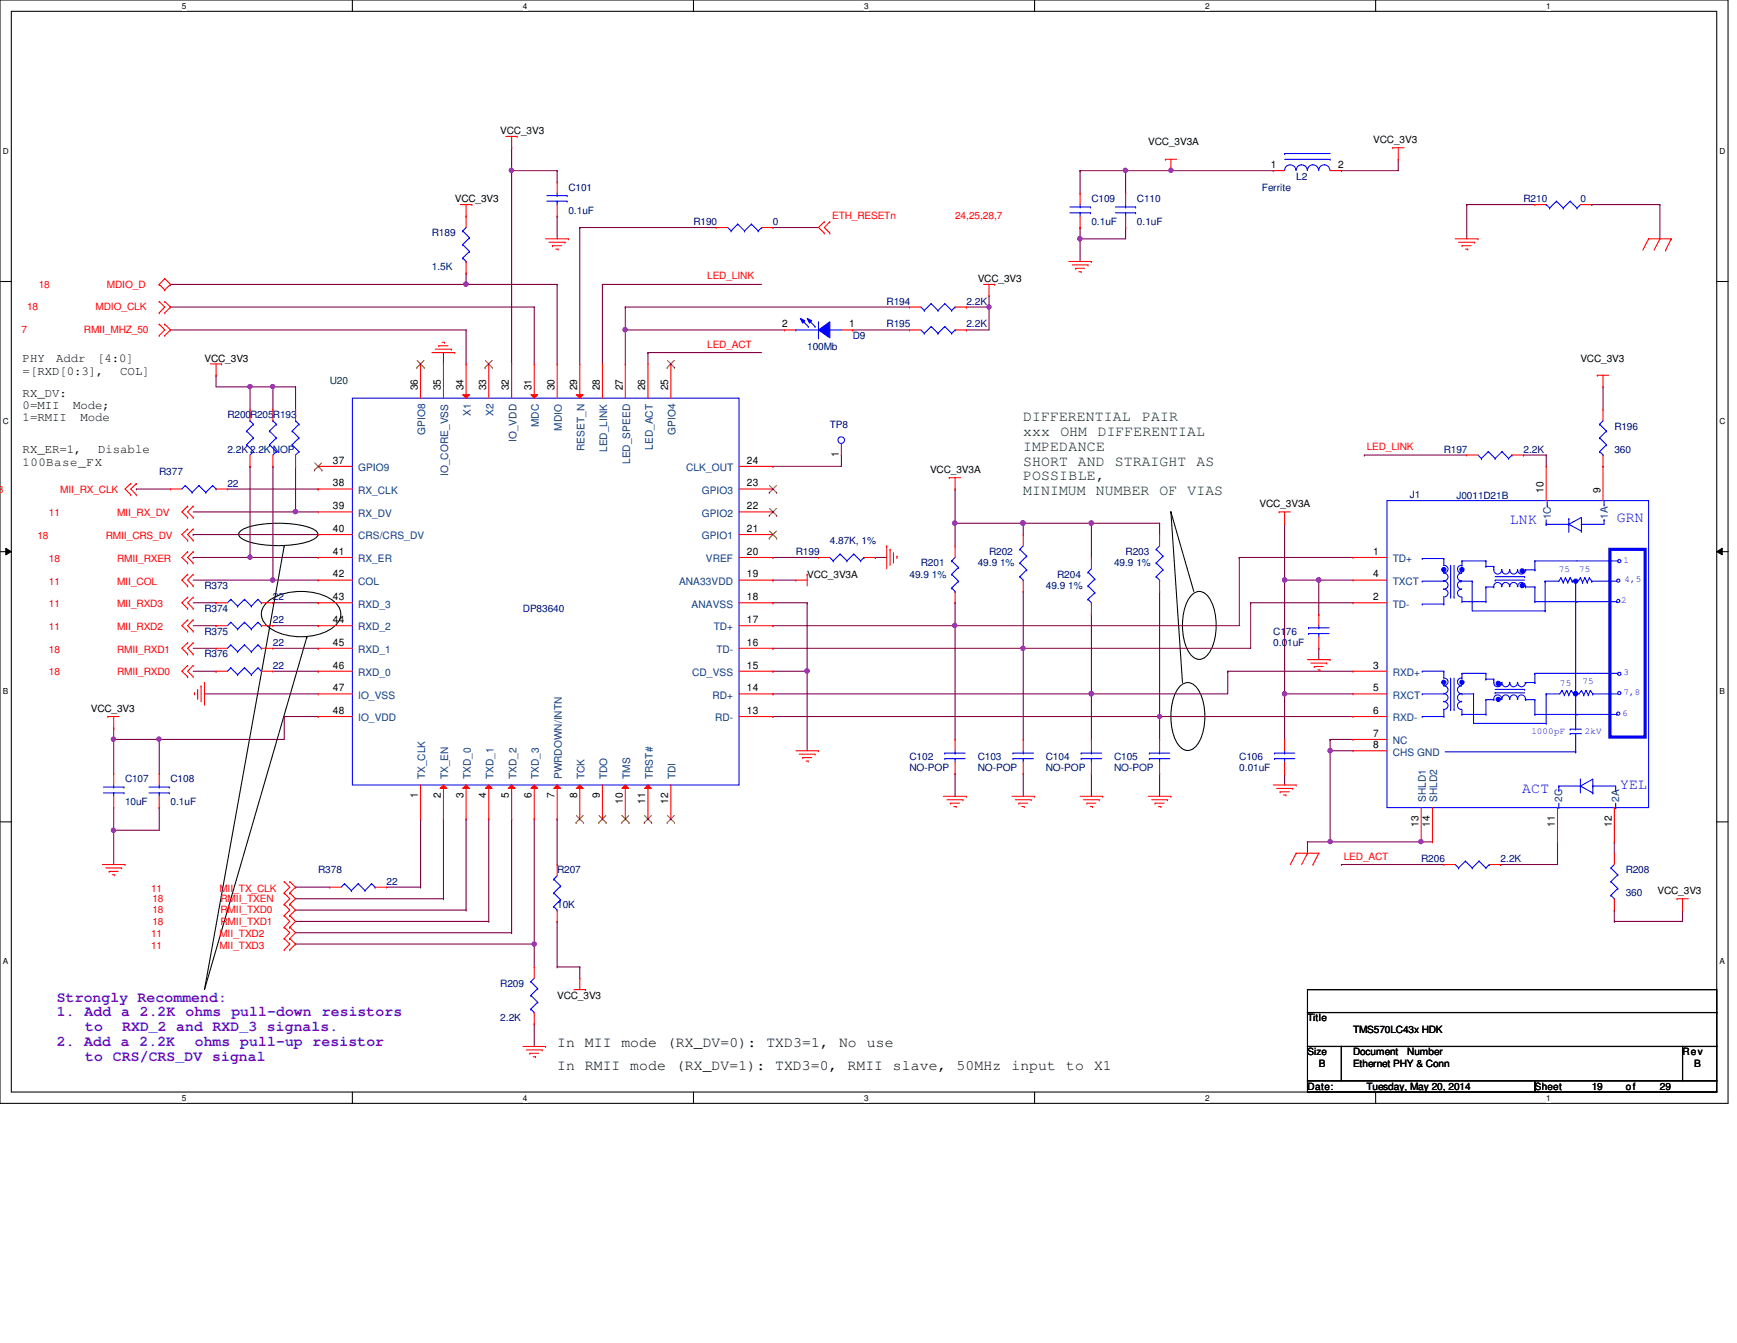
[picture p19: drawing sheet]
<svg xmlns="http://www.w3.org/2000/svg" width="279mm" height="216mm" viewBox="0 0 279 216" stroke-linecap="round" stroke-linejoin="round" font-family="sans-serif">
<defs><g id="words">
<g font-size="2.4" fill="#004000">
<text x="164.6" y="67.7">DIFFERENTIAL</text>
<text x="164.6" y="70.1">xxx</text>
<text x="170.6" y="70.1">OHM</text>
<text x="176.6" y="70.1">DIFFERENTIAL</text>
<text x="183.7" y="67.7">PAIR</text>
<text x="164.6" y="72.5">IMPEDANCE</text>
<text x="164.6" y="74.8">SHORT AND STRAIGHT AS</text>
<text x="164.6" y="77.2">POSSIBLE,</text>
<text x="164.6" y="79.6">MINIMUM NUMBER OF VIAS</text>
</g>
<g font-size="2.4" fill="#00f">
<text x="260.1" y="84">GRN</text>
<text x="242.9" y="84.2">LNK</text>
<text x="244.9" y="127.6">ACT</text>
<text x="260.6" y="126.8">YEL</text>
</g>
<g font-size="2.4" fill="#8000ff">
<text x="9.1" y="161">Strongly Recommend:</text>
<text x="9.1" y="163.4">1. Add a 2.2K ohms pull-down resistors</text>
<text x="13.7" y="165.8">to</text>
<text x="19.6" y="165.8">RXD_2 and RXD_3 signals.</text>
<text x="9.1" y="168.1">2. Add a 2.2K</text>
<text x="13.7" y="170.5">to CRS/CRS_DV signal</text>
<text x="31.3" y="168.1">ohms pull-up resistor</text>
</g>
<g font-size="2.4">
<text x="89.6" y="168.3">In MII mode (RX_DV=0): TXD3=1, No use</text>
<text x="89.6" y="172">In RMII mode (RX_DV=1): TXD3=0, RMII slave, 50MHz input to X1</text>
</g>
<g font-size="2">
<text x="3.6" y="58.3">PHY</text>
<text x="9" y="58.3">Addr</text>
<text x="15.6" y="58.3">[4:0]</text>
<text x="3.6" y="60.2">=[RXD[0:3],</text>
<text x="3.6" y="63.8">RX_DV:</text>
<text x="3.6" y="65.7">0=MII</text>
<text x="11.8" y="65.7">Mode;</text>
<text x="19.3" y="60.2">COL]</text>
<text x="3.6" y="67.7">1=RMII</text>
<text x="13" y="67.7">Mode</text>
<text x="3.6" y="72.9">RX_ER=1,</text>
<text x="3.6" y="74.9">100Base_FX</text>
<text x="15.8" y="72.9">Disable</text>
</g>
<g font-size="1.7">
<text x="204.4" y="27">1</text>
<text x="215.2" y="27">2</text>
<text x="125.8" y="52.6">2</text>
<text x="136.6" y="52.6">1</text>
<text x="67.2" y="62.7" transform="rotate(-90 67.2 62.7)">36</text>
<text x="70.9" y="62.7" transform="rotate(-90 70.9 62.7)">35</text>
<text x="74.5" y="62.7" transform="rotate(-90 74.5 62.7)">34</text>
<text x="78.2" y="62.7" transform="rotate(-90 78.2 62.7)">33</text>
<text x="81.9" y="62.7" transform="rotate(-90 81.9 62.7)">32</text>
<text x="85.5" y="62.7" transform="rotate(-90 85.5 62.7)">31</text>
<text x="89.2" y="62.7" transform="rotate(-90 89.2 62.7)">30</text>
<text x="92.8" y="62.7" transform="rotate(-90 92.8 62.7)">29</text>
<text x="96.5" y="62.7" transform="rotate(-90 96.5 62.7)">28</text>
<text x="100.2" y="62.7" transform="rotate(-90 100.2 62.7)">27</text>
<text x="103.8" y="62.7" transform="rotate(-90 103.8 62.7)">26</text>
<text x="107.5" y="62.7" transform="rotate(-90 107.5 62.7)">25</text>
<text x="53.6" y="74.5">37</text>
<text x="120.1" y="74.5">24</text>
<text x="134.9" y="73.5" transform="rotate(-90 134.9 73.5)">1</text>
<text x="53.6" y="78.2">38</text>
<text x="53.6" y="81.9">39</text>
<text x="120.1" y="81.9">22</text>
<text x="120.1" y="78.2">23</text>
<text x="248.3" y="79.2" transform="rotate(-90 248.3 79.2)">10</text>
<text x="257.4" y="79.2" transform="rotate(-90 257.4 79.2)">9</text>
<text x="53.6" y="85.5">40</text>
<text x="53.6" y="89.2">41</text>
<text x="120.1" y="89.2">20</text>
<text x="120.1" y="85.5">21</text>
<text x="220.9" y="89.2">1</text>
<text x="53.6" y="92.8">42</text>
<text x="120.1" y="92.8">19</text>
<text x="220.9" y="92.8">4</text>
<text x="53.6" y="96.5">43</text>
<text x="53.6" y="100.2">44</text>
<text x="120.1" y="100.2">17</text>
<text x="120.1" y="96.5">18</text>
<text x="220.9" y="96.5">2</text>
<text x="53.6" y="103.8">45</text>
<text x="53.6" y="107.5">46</text>
<text x="120.1" y="107.5">15</text>
<text x="120.1" y="103.8">16</text>
<text x="220.9" y="107.5">3</text>
<text x="53.6" y="111.1">47</text>
<text x="120.1" y="111.1">14</text>
<text x="220.9" y="111.1">5</text>
<text x="53.6" y="114.8">48</text>
<text x="120.1" y="114.8">13</text>
<text x="220.9" y="114.8">6</text>
<text x="220.9" y="118.4">7</text>
<text x="220.9" y="120.3">8</text>
<text x="67.2" y="128.4" transform="rotate(-90 67.2 128.4)">1</text>
<text x="70.9" y="128.4" transform="rotate(-90 70.9 128.4)">2</text>
<text x="74.5" y="128.4" transform="rotate(-90 74.5 128.4)">3</text>
<text x="78.2" y="128.4" transform="rotate(-90 78.2 128.4)">4</text>
<text x="81.9" y="128.4" transform="rotate(-90 81.9 128.4)">5</text>
<text x="85.5" y="128.4" transform="rotate(-90 85.5 128.4)">6</text>
<text x="89.2" y="128.4" transform="rotate(-90 89.2 128.4)">7</text>
<text x="92.8" y="128.4" transform="rotate(-90 92.8 128.4)">8</text>
<text x="96.5" y="128.4" transform="rotate(-90 96.5 128.4)">9</text>
<text x="100.2" y="129.2" transform="rotate(-90 100.2 129.2)">10</text>
<text x="103.8" y="129.2" transform="rotate(-90 103.8 129.2)">11</text>
<text x="107.5" y="129.2" transform="rotate(-90 107.5 129.2)">12</text>
<text x="228.2" y="132.9" transform="rotate(-90 228.2 132.9)">13</text>
<text x="230" y="132.9" transform="rotate(-90 230 132.9)">14</text>
<text x="250.1" y="132.9" transform="rotate(-90 250.1 132.9)">11</text>
<text x="259.2" y="132.9" transform="rotate(-90 259.2 132.9)">12</text>
</g>
<g font-size="1.7" fill="#004080">
<text x="68.4" y="69.9" transform="rotate(-90 68.4 69.9)">GPIO8</text>
<text x="75.7" y="66.9" transform="rotate(-90 75.7 66.9)">X1</text>
<text x="79.4" y="66.9" transform="rotate(-90 79.4 66.9)">X2</text>
<text x="83.1" y="71" transform="rotate(-90 83.1 71)">IO_VDD</text>
<text x="86.7" y="68.7" transform="rotate(-90 86.7 68.7)">MDC</text>
<text x="90.4" y="69.2" transform="rotate(-90 90.4 69.2)">MDIO</text>
<text x="108.7" y="69.9" transform="rotate(-90 108.7 69.9)">GPIO4</text>
<text x="57.6" y="75.7">GPIO9</text>
<text x="72.1" y="76.5" transform="rotate(-90 72.1 76.5)">IO_CORE_VSS</text>
<text x="94" y="72.5" transform="rotate(-90 94 72.5)">RESET_N</text>
<text x="97.7" y="72.6" transform="rotate(-90 97.7 72.6)">LED_LINK</text>
<text x="101.3" y="74.6" transform="rotate(-90 101.3 74.6)">LED_SPEED</text>
<text x="105" y="72.3" transform="rotate(-90 105 72.3)">LED_ACT</text>
<text x="110.4" y="75.7">CLK_OUT</text>
<text x="57.6" y="79.4">RX_CLK</text>
<text x="57.6" y="83.1">RX_DV</text>
<text x="112.9" y="83.1">GPIO2</text>
<text x="112.9" y="79.4">GPIO3</text>
<text x="249.5" y="83.5" transform="rotate(-90 249.5 83.5)">1C</text>
<text x="258.6" y="83.4" transform="rotate(-90 258.6 83.4)">1A</text>
<text x="57.6" y="86.7">CRS/CRS_DV</text>
<text x="112.9" y="86.7">GPIO1</text>
<text x="57.6" y="90.4">RX_ER</text>
<text x="57.6" y="94">COL</text>
<text x="109.2" y="94">ANA33VDD</text>
<text x="113.5" y="90.4">VREF</text>
<text x="224" y="90.4">TD+</text>
<text x="224" y="94">TXCT</text>
<text x="57.6" y="97.7">RXD_3</text>
<text x="57.6" y="101.3">RXD_2</text>
<text x="111.3" y="97.7">ANAVSS</text>
<text x="114.8" y="101.3">TD+</text>
<text x="224" y="97.7">TD-</text>
<text x="57.6" y="105">RXD_1</text>
<text x="115.2" y="105">TD-</text>
<text x="57.6" y="108.7">RXD_0</text>
<text x="57.6" y="112.3">IO_VSS</text>
<text x="111.3" y="108.7">CD_VSS</text>
<text x="114.6" y="112.3">RD+</text>
<text x="224" y="108.7">RXD+</text>
<text x="224" y="112.3">RXCT</text>
<text x="57.6" y="116">IO_VDD</text>
<text x="115" y="116">RD-</text>
<text x="224" y="116">RXD-</text>
<text x="224" y="119.6">NC</text>
<text x="68.4" y="125.3" transform="rotate(-90 68.4 125.3)">TX_CLK</text>
<text x="72.1" y="125.3" transform="rotate(-90 72.1 125.3)">TX_EN</text>
<text x="75.7" y="125.3" transform="rotate(-90 75.7 125.3)">TXD_0</text>
<text x="79.4" y="125.3" transform="rotate(-90 79.4 125.3)">TXD_1</text>
<text x="83.1" y="125.3" transform="rotate(-90 83.1 125.3)">TXD_2</text>
<text x="86.7" y="125.3" transform="rotate(-90 86.7 125.3)">TXD_3</text>
<text x="90.4" y="125.3" transform="rotate(-90 90.4 125.3)">PWRDOWN/INTN</text>
<text x="94" y="125.3" transform="rotate(-90 94 125.3)">TCK</text>
<text x="97.7" y="125.3" transform="rotate(-90 97.7 125.3)">TDO</text>
<text x="101.3" y="125.3" transform="rotate(-90 101.3 125.3)">TMS</text>
<text x="105" y="125.3" transform="rotate(-90 105 125.3)">TRST#</text>
<text x="108.7" y="125.3" transform="rotate(-90 108.7 125.3)">TDI</text>
<text x="224" y="121.5">CHS GND</text>
<text x="229.4" y="128.9" transform="rotate(-90 229.4 128.9)">SHLD1</text>
<text x="231.2" y="128.9" transform="rotate(-90 231.2 128.9)">SHLD2</text>
<text x="251.3" y="128.9" transform="rotate(-90 251.3 128.9)">2C</text>
<text x="260.4" y="128.9" transform="rotate(-90 260.4 128.9)">2A</text>
</g>
<g font-size="1.6">
<text x="80.5" y="21.5">VCC_3V3</text>
<text x="184.7" y="23.4">VCC_3V3A</text>
<text x="220.9" y="23">VCC_3V3</text>
<text x="73.2" y="32.5">VCC_3V3</text>
<text x="157.3" y="45.3">VCC_3V3</text>
<text x="32.9" y="58.1">VCC_3V3</text>
<text x="254.2" y="58.1">VCC_3V3</text>
<text x="149.6" y="76">VCC_3V3A</text>
<text x="202.6" y="81.5">VCC_3V3A</text>
<text x="129.8" y="92.9">VCC_3V3A</text>
<text x="14.6" y="114.5">VCC_3V3</text>
<text x="266.6" y="143.7">VCC_3V3</text>
<text x="89.6" y="160.5">VCC_3V3</text>
<text x="210.3" y="164.2">Title</text>
<text x="217.6" y="166">TMS570LC43x HDK</text>
<text x="210.3" y="169.7">Size</text>
<text x="212.1" y="171.5">B</text>
<text x="217.6" y="169.7">Document</text>
<text x="217.6" y="171.5">Ethernet PHY &amp; Conn</text>
<text x="226.4" y="169.7">Number</text>
<text x="270.6" y="169.7">Rev</text>
<text x="272.5" y="171.5">B</text>
<text x="210.3" y="175.2">Date:</text>
<text x="219.8" y="175.2">Tuesday, May 20, 2014</text>
<text x="246.9" y="175.2">Sheet</text>
<text x="256" y="175.2">19</text>
<text x="261.5" y="175.2">of</text>
<text x="267" y="175.2">29</text>
</g>
<g font-size="1.6" fill="#000080">
<text x="208.5" y="28.9">L2</text>
<text x="91.4" y="30.7">C101</text>
<text x="91.4" y="34.3">0.1uF</text>
<text x="175.6" y="32.5">C109</text>
<text x="182.9" y="32.5">C110</text>
<text x="203" y="30.7">Ferrite</text>
<text x="245.1" y="32.5">R210</text>
<text x="254.2" y="32.5">0</text>
<text x="69.5" y="38">R189</text>
<text x="111.5" y="36.2">R190</text>
<text x="124.3" y="36.2">0</text>
<text x="175.6" y="36.2">0.1uF</text>
<text x="182.9" y="36.2">0.1uF</text>
<text x="69.5" y="43.5">1.5K</text>
<text x="142.6" y="49">R194</text>
<text x="142.6" y="52.6">R195</text>
<text x="155.4" y="49">2.2K</text>
<text x="155.4" y="52.6">2.2K</text>
<text x="129.8" y="56.3">100Mb</text>
<text x="137.2" y="54.5">D9</text>
<text x="36.6" y="67.3">R200R205R193</text>
<text x="133.5" y="68.7">TP8</text>
<text x="259.7" y="69.1">R196</text>
<text x="25.6" y="76.4">R377</text>
<text x="36.6" y="72.8">2.2K 2.2K NOP</text>
<text x="232.2" y="72.8">R197</text>
<text x="245.1" y="72.8">2.2K</text>
<text x="259.7" y="72.8">360</text>
<text x="36.6" y="78.2">22</text>
<text x="226.8" y="80.1">J1</text>
<text x="234.3" y="80.3">J0011D21B</text>
<text x="128" y="89.2">R199</text>
<text x="133.5" y="87.4">4.87K, 1%</text>
<text x="159.1" y="89.2">R202</text>
<text x="181.1" y="89.2">R203</text>
<text x="32.9" y="94.7">R373</text>
<text x="146.3" y="92.9">49.9 1%</text>
<text x="148.1" y="91.1">R201</text>
<text x="157.3" y="91.1">49.9 1%</text>
<text x="168.2" y="94.7">49.9 1%</text>
<text x="170.1" y="92.9">R204</text>
<text x="179.2" y="91.1">49.9 1%</text>
<text x="32.9" y="98.3">R374</text>
<text x="43.9" y="96.5">22</text>
<text x="43.9" y="100.2">22</text>
<text x="84.1" y="98.3">DP83640</text>
<text x="32.9" y="102">R375</text>
<text x="32.9" y="105.7">R376</text>
<text x="43.9" y="103.8">22</text>
<text x="43.9" y="107.5">22</text>
<text x="204.8" y="102">C176</text>
<text x="204.8" y="103.8">0.01uF</text>
<text x="20.1" y="125.8">C107</text>
<text x="27.4" y="125.8">C108</text>
<text x="146.3" y="122.1">C102</text>
<text x="146.3" y="124">NO-POP</text>
<text x="157.3" y="122.1">C103</text>
<text x="157.3" y="124">NO-POP</text>
<text x="168.2" y="122.1">C104</text>
<text x="168.2" y="124">NO-POP</text>
<text x="179.2" y="122.1">C105</text>
<text x="179.2" y="124">NO-POP</text>
<text x="199.3" y="122.1">C106</text>
<text x="199.3" y="124">0.01uF</text>
<text x="20.1" y="129.5">10uF</text>
<text x="27.4" y="129.5">0.1uF</text>
<text x="51.2" y="140.4">R378</text>
<text x="62.2" y="142.2">22</text>
<text x="89.6" y="140.4">R207</text>
<text x="228.6" y="138.6">R206</text>
<text x="241.4" y="138.6">2.2K</text>
<text x="261.5" y="140.4">R208</text>
<text x="89.6" y="145.9">10K</text>
<text x="261.5" y="144.1">360</text>
<text x="80.5" y="158.7">R209</text>
<text x="80.5" y="164.2">2.2K</text>
</g>
<g font-size="1.6" fill="#f00">
<text x="133.9" y="35.3">ETH_RESETn</text>
<text x="153.6" y="35.3">24,25,28,7</text>
<text x="6.2" y="46.2">18</text>
<text x="17.2" y="46.2">MDIO_D</text>
<text x="113.7" y="44.9">LED_LINK</text>
<text x="3.5" y="53.6">7</text>
<text x="4.4" y="49.9">18</text>
<text x="13.5" y="53.6">RMII_MHZ_50</text>
<text x="15.4" y="49.9">MDIO_CLK</text>
<text x="113.7" y="55.9">LED_ACT</text>
<text x="219.8" y="72.3">LED_LINK</text>
<text x="-.4" y="79.3">8</text>
<text x="7.9" y="83">11</text>
<text x="9.7" y="79.3">MII_RX_CLK</text>
<text x="18.8" y="83">MII_RX_DV</text>
<text x="6" y="86.7">18</text>
<text x="17" y="86.7">RMII_CRS_DV</text>
<text x="7.9" y="90.3">18</text>
<text x="7.9" y="94">11</text>
<text x="18.8" y="90.3">RMII_RXER</text>
<text x="18.8" y="94">MII_COL</text>
<text x="7.9" y="101.3">11</text>
<text x="7.9" y="97.6">11</text>
<text x="18.8" y="101.3">MII_RXD2</text>
<text x="18.8" y="97.6">MII_RXD3</text>
<text x="7.9" y="104.9">18</text>
<text x="18.8" y="104.9">RMII_RXD1</text>
<text x="7.9" y="108.6">18</text>
<text x="18.8" y="108.6">RMII_RXD0</text>
<text x="24.3" y="143.3">11</text>
<text x="35.3" y="143.3">MII_TX_CLK</text>
<text x="216.2" y="138.2">LED_ACT</text>
<text x="24.5" y="145">18</text>
<text x="24.5" y="146.8">18</text>
<text x="24.5" y="148.6">18</text>
<text x="35.5" y="145">RMII_TXEN</text>
<text x="35.5" y="146.8">RMII_TXD0</text>
<text x="35.5" y="148.6">RMII_TXD1</text>
<text x="24.3" y="150.7">11</text>
<text x="24.3" y="152.5">11</text>
<text x="35.3" y="150.7">MII_TXD2</text>
<text x="35.3" y="152.5">MII_TXD3</text>
</g>
<text font-size="1.6" fill="#004040" x="53" y="61.8">U20</text>
<g font-size="1.5" fill="#00f">
<text x="250.7" y="91.9">75</text>
<text x="254" y="91.9">75</text>
<text x="261.2" y="90.5">1</text>
<text x="261.3" y="93.6">4,5</text>
<text x="260.8" y="96.9">2</text>
<text x="250.9" y="110.2">75</text>
<text x="254.6" y="110">75</text>
<text x="261.2" y="108.6">3</text>
<text x="261.2" y="111.7">7,8</text>
<text x="246.3" y="118.1">1000pF</text>
<text x="254.9" y="118.1">2kV</text>
<text x="260.9" y="115.1">6</text>
</g>
<g font-size="1.3">
<text x="29.3" y="1.4">5</text>
<text x="84.1" y="1.4">4</text>
<text x="139" y="1.4">3</text>
<text x="193.8" y="1.4">2</text>
<text x="248.7" y="1.4">1</text>
<text x=".5" y="24.7">D</text>
<text x="276.6" y="24.7">D</text>
<text x=".5" y="68.2">C</text>
<text x="276.6" y="68.2">C</text>
<text x=".5" y="111.6">B</text>
<text x="276.6" y="111.6">B</text>
<text x=".5" y="155">A</text>
<text x="276.6" y="155">A</text>
<text x="29.3" y="177">5</text>
<text x="84.1" y="177">4</text>
<text x="139" y="177">3</text>
<text x="193.8" y="177">2</text>
<text x="248.7" y="177">1</text>
</g>
</g></defs>
<path d="M0 0h278v177.4h-278zM1.8 1.8h274.3v173.8h-274.3z" fill="none" stroke="#000" stroke-width=".17"/>
<g fill="#fff">
<path d="M29.3 .2h.7v1.5h-.7z"/>
<path d="M29.3 175.8h.7v1.4h-.7z"/>
</g>
<path d="M56.7 0v1.8M56.7 175.6v1.8" fill="none" stroke="#000" stroke-width=".17"/>
<g fill="#fff">
<path d="M84.1 .2h.7v1.5h-.7z"/>
<path d="M84.1 175.8h.7v1.4h-.7z"/>
</g>
<path d="M111.5 0v1.8M111.5 175.6v1.8" fill="none" stroke="#000" stroke-width=".17"/>
<g fill="#fff">
<path d="M139 .2h.7v1.5h-.7z"/>
<path d="M139 175.8h.7v1.4h-.7z"/>
</g>
<path d="M166.4 0v1.8M166.4 175.6v1.8" fill="none" stroke="#000" stroke-width=".17"/>
<g fill="#fff">
<path d="M193.8 .2h.8v1.5h-.8z"/>
<path d="M193.8 175.8h.8v1.4h-.8z"/>
</g>
<path d="M221.3 0v1.8M221.3 175.6v1.8" fill="none" stroke="#000" stroke-width=".17"/>
<g fill="#fff">
<path d="M248.7 .2h.7v1.5h-.7z"/>
<path d="M248.7 175.8h.7v1.4h-.7z"/>
<path d="M.5 23.5h.9v1.5h-.9z"/>
<path d="M276.6 23.5h.9v1.5h-.9z"/>
<path d="M.5 67h.9v1.5h-.9z"/>
<path d="M276.6 67h.9v1.5h-.9z"/>
</g>
<path d="M0 45.3h1.8M276.1 45.3h1.9" fill="none" stroke="#000" stroke-width=".17"/>
<g fill="#fff">
<path d="M.5 110.4h.8v1.5h-.8z"/>
<path d="M276.6 110.4h.9v1.5h-.9z"/>
</g>
<path d="M0 88.7h1.8M276.1 88.7h1.9" fill="none" stroke="#000" stroke-width=".17"/>
<path d="M.9 88.1l.9 .6-.9 .5zM276.1 88.7l.9-.6v1.1z" fill="#000"/>
<path d="M.9 88.1l.9 .6-.9 .5zM276.1 88.7l.9-.6v1.1z" fill="none" stroke="#000" stroke-width=".16"/>
<g fill="#fff">
<path d="M.5 153.8h.8v1.5h-.8z"/>
<path d="M276.6 153.8h.8v1.5h-.8z"/>
</g>
<path d="M38.8 85.3a13.3 13.3 0 0 1 7.1-1.2 10.3 10.3 0 0 1 4.8 1.2l.3 .3 .1 .3a1.83 1.83 0 0 1-1.5 1.2 17.6 17.6 0 0 1-10.3-.3l-.8-.6-.1-.3 .1-.3zM42.9 96.9a9.3 9.3 0 0 1 8.7-1.3 4.7 4.7 0 0 1 3.1 2.5 2.59 2.59 0 0 1-1.4 3 9.8 9.8 0 0 1-9.8 0 2.53 2.53 0 0 1-.6-4.2zM45.7 87.8h.1M45.7 87.8l-12.8 71.3 16.5-56.7M188.3 82.3h.1M188.3 82.3l3.7 12.8M188.3 82.3l1.9 27.4M191.5 95.8a1.64 1.64 0 0 1 2.8 0 8.9 8.9 0 0 1 0 9.5 1.63 1.63 0 0 1-2.8 0 9 9 0 0 1-.9-7.5l.6-1.4zM49.4 102.4h.1M189.7 110.5a1.67 1.67 0 0 1 2.7 0 8.8 8.8 0 0 1 1 7.4 4 4 0 0 1-1.9 2.7 1.85 1.85 0 0 1-2.2-1.2 9.7 9.7 0 0 1 0-8.4zM0 132.1h1.8M276.1 132.1h1.9" fill="none" stroke="#000" stroke-width=".17"/>
<path d="M75 45.7h.1M75 45.7h14.6" fill="none" stroke="#800040" stroke-width=".17"/>
<circle cx="75" cy="45.7" r=".36" fill="#f0f"/>
<circle cx="75" cy="45.7" r=".36" fill="none" stroke="#f0f" stroke-width=".17"/>
<g fill="none" stroke="#800040" stroke-width=".17">
<path d="M93.3 36.6h.1M93.3 36.6v21.9M85.9 49.4h.1M85.9 49.4v9.1M89.6 45.7h.1M89.6 45.7v12.8M96.9 45.7h.1M96.9 45.7v12.8M96.9 45.7h25.6M100.6 53h.1M100.6 49.4h.1M100.6 53v5.5"/>
<path d="M100.6 49.4h45.7M100.6 53h25.6M104.2 56.7h.1M104.2 56.7v1.8M104.2 56.7h18.3M137.2 53h.1M137.2 53h9.1M31.1 85.9h.1M31.1 85.9h20.1M124.3 93.3h.1M124.3 93.3h3.7M199.3 89.6h.1"/>
<path d="M199.3 89.6v11M199.3 89.6h18.3M124.3 107.9h.1M124.3 107.9h5.5M206.6 111.5h.1M206.6 111.5h11M71.3 131.7h.1M71.3 131.7v12.8M75 131.7h.1M75 131.7v14.6M78.6 131.7h.1M78.6 131.7v16.4"/>
<path d="M47.5 144.5h23.8M47.5 146.3h27.5M47.5 148.1h31.1M71.3 144.5h.1M75 146.3h.1M78.6 148.1h.1M270.6 146.3h.1M270.6 146.3v1.8"/>
</g>
<circle cx="100.5" cy="53" r=".34" fill="#f0f"/>
<circle cx="100.5" cy="53" r=".34" fill="none" stroke="#f0f" stroke-width=".17"/>
<path d="M27.4 53h.1M27.4 53h47.6M75 53h.1M75 53v5.5M159.1 49.4h.1M159.1 49.4v3.6" fill="none" stroke="#800040" stroke-width=".17"/>
<circle cx="159.1" cy="49.4" r=".34" fill="#f0f"/>
<circle cx="159.1" cy="49.4" r=".34" fill="none" stroke="#f0f" stroke-width=".17"/>
<path d="M214 120.7h.1M214 120.7v14.6" fill="none" stroke="#800040" stroke-width=".17"/>
<circle cx="213.9" cy="120.7" r=".35" fill="#f0f"/>
<circle cx="213.9" cy="120.7" r=".35" fill="none" stroke="#f0f" stroke-width=".17"/>
<path d="M175.6 98.8h.1M175.6 98.8v12.7" fill="none" stroke="#800040" stroke-width=".17"/>
<circle cx="175.5" cy="111.5" r=".37" fill="#f0f"/>
<circle cx="175.5" cy="111.5" r=".37" fill="none" stroke="#f0f" stroke-width=".17"/>
<path d="M124.3 111.5h.1M124.3 111.5h51.3M164.6 104.2h.1M164.6 104.2v14.7" fill="none" stroke="#800040" stroke-width=".17"/>
<circle cx="164.5" cy="104.2" r=".34" fill="#f0f"/>
<circle cx="164.5" cy="104.2" r=".34" fill="none" stroke="#f0f" stroke-width=".17"/>
<path d="M164.6 104.2h.1M164.6 104.2h36.6M186.5 115.2h.1M186.5 115.2v3.7" fill="none" stroke="#800040" stroke-width=".17"/>
<circle cx="186.5" cy="115.2" r=".34" fill="#f0f"/>
<circle cx="186.5" cy="115.2" r=".34" fill="none" stroke="#f0f" stroke-width=".17"/>
<path d="M153.6 100.6h.1M153.6 100.6v18.3M153.6 100.6h45.7" fill="none" stroke="#800040" stroke-width=".17"/>
<circle cx="153.6" cy="100.5" r=".34" fill="#f0f"/>
<circle cx="153.6" cy="100.5" r=".34" fill="none" stroke="#f0f" stroke-width=".17"/>
<path d="M82.3 27.4h.1M82.3 27.4v31.1M71.3 56.7h.1M71.3 56.7v1.8M153.6 84.1h.1M153.6 84.1v3.7M32.9 111.5h.1M32.9 111.5h18.3" fill="none" stroke="#800040" stroke-width=".17"/>
<circle cx="82.2" cy="27.4" r=".34" fill="#f0f"/>
<circle cx="82.2" cy="27.4" r=".34" fill="none" stroke="#f0f" stroke-width=".17"/>
<path d="M25.6 118.9h.1M25.6 118.9h20.1" fill="none" stroke="#800040" stroke-width=".17"/>
<circle cx="25.6" cy="118.8" r=".34" fill="#f0f"/>
<circle cx="25.6" cy="118.8" r=".34" fill="none" stroke="#f0f" stroke-width=".17"/>
<g fill="none" stroke="#800040" stroke-width=".17">
<path d="M219.5 73.2h.1M219.5 73.2h16.4M124.3 89.6h.1M124.3 89.6h7.4M201.2 96.9h.1M201.2 96.9h16.4M201.2 96.9v7.3M210.3 135.3h.1M210.3 135.3h18.3M214 135.3h.1M215.8 139h.1M215.8 139h16.4"/>
<path d="M250.5 135.3h.1M250.5 135.3v3.7"/>
</g>
<circle cx="228.6" cy="135.3" r=".34" fill="#f0f"/>
<circle cx="228.6" cy="135.3" r=".34" fill="none" stroke="#f0f" stroke-width=".17"/>
<circle cx="213.9" cy="135.3" r=".34" fill="#f0f"/>
<circle cx="213.9" cy="135.3" r=".34" fill="none" stroke="#f0f" stroke-width=".17"/>
<g fill="none" stroke="#800040" stroke-width=".17">
<path d="M75 43.9h.1M75 43.9v1.8M124.3 75h.1M124.3 75h11M206.6 93.3h.1M206.6 93.3v25.6M197.5 107.9h.1M197.5 107.9v3.6M206.6 111.5h.1M214 118.9h.1M214 118.9v1.8M214 118.9h3.6"/>
<path d="M206.6 124.3h.1M206.6 124.3v1.9M210.3 135.3h.1M210.3 135.3v1.9M214 120.7h.1M214 120.7h3.6M259.7 148.1h.1M259.7 148.1h10.9"/>
</g>
<circle cx="206.6" cy="111.5" r=".35" fill="#f0f"/>
<circle cx="206.6" cy="111.5" r=".35" fill="none" stroke="#f0f" stroke-width=".17"/>
<circle cx="206.6" cy="93.2" r=".35" fill="#f0f"/>
<circle cx="206.6" cy="93.2" r=".35" fill="none" stroke="#f0f" stroke-width=".17"/>
<g fill="none" stroke="#800040" stroke-width=".17">
<path d="M173.7 27.4h.1M173.7 38.4h.1M173.7 27.4h7.4M173.7 38.4h7.4M215.8 27.4h.1M224.9 25.6h.1M224.9 25.6v1.8h-9.1M235.9 32.9h.1M235.9 32.9h11M235.9 32.9v5.5M256 32.9h.1M256 32.9h11"/>
<path d="M267 32.9h.1M267 32.9v5.5M248.7 73.2h.1M248.7 73.2v1.8M186.5 115.2h.1M186.5 115.2h31.1M197.5 107.9h.1M197.5 107.9h20.1"/>
</g>
<circle cx="173.7" cy="38.4" r=".35" fill="#f0f"/>
<circle cx="173.7" cy="38.4" r=".35" fill="none" stroke="#f0f" stroke-width=".17"/>
<path d="M173.7 38.4h.1M173.7 38.4v3.6M188.3 27.4h.1M188.3 27.4h16.5" fill="none" stroke="#800040" stroke-width=".17"/>
<circle cx="188.3" cy="27.4" r=".34" fill="#f0f"/>
<circle cx="188.3" cy="27.4" r=".34" fill="none" stroke="#f0f" stroke-width=".17"/>
<path d="M85.9 151.8h.1M85.9 151.8v3.6" fill="none" stroke="#800040" stroke-width=".17"/>
<circle cx="85.9" cy="151.8" r=".34" fill="#f0f"/>
<circle cx="85.9" cy="151.8" r=".34" fill="none" stroke="#f0f" stroke-width=".17"/>
<path d="M93.3 36.6h.1M93.3 36.6h21.9M40.2 89.6h.1M40.2 89.6h11" fill="none" stroke="#800040" stroke-width=".17"/>
<circle cx="40.2" cy="89.6" r=".34" fill="#f0f"/>
<circle cx="40.2" cy="89.6" r=".34" fill="none" stroke="#f0f" stroke-width=".17"/>
<path d="M43.9 93.3h.1M43.9 93.3h7.3M153.6 84.1h.1M153.6 84.1h11" fill="none" stroke="#800040" stroke-width=".17"/>
<circle cx="164.5" cy="84.1" r=".35" fill="#f0f"/>
<circle cx="164.5" cy="84.1" r=".35" fill="none" stroke="#f0f" stroke-width=".17"/>
<circle cx="153.6" cy="84.1" r=".35" fill="#f0f"/>
<circle cx="153.6" cy="84.1" r=".35" fill="none" stroke="#f0f" stroke-width=".17"/>
<path d="M153.6 78.6h.1M153.6 78.6v5.5M175.6 84.1h.1M175.6 84.1v5.5M175.6 84.1h10.9M186.5 84.1h.1M186.5 84.1v1.8" fill="none" stroke="#800040" stroke-width=".17"/>
<circle cx="175.5" cy="84.1" r=".37" fill="#f0f"/>
<circle cx="175.5" cy="84.1" r=".37" fill="none" stroke="#f0f" stroke-width=".17"/>
<g fill="none" stroke="#800040" stroke-width=".17">
<path d="M89.6 27.4h.1M89.6 34.8h.1M89.6 27.4v1.9M89.6 34.8v3.6M124.3 36.6h.1M124.3 36.6h7.4M173.7 27.4h.1M173.7 36.6h.1M173.7 27.4v3.7M173.7 36.6v1.8M181.1 27.4h.1M181.1 36.6h.1"/>
<path d="M181.1 27.4v3.7M181.1 36.6v1.8M181.1 27.4h7.2M27.4 49.4h.1M27.4 49.4h58.5M155.4 49.4h.1M155.4 53h.1M155.4 53h3.7M159.1 47.5h.1M159.1 47.5v1.9h-3.7M135.3 73.2h.1M135.3 73.2v1.8"/>
<path d="M245.1 73.2h.1M245.1 73.2h3.6M257.9 62.2h.1M257.9 62.2v3.6M47.5 82.3h.1M47.5 82.3h3.7M140.8 89.6h.1M140.8 89.6h1.8M164.6 84.1h.1M164.6 84.1v1.8M175.6 111.5h.1M175.6 111.5h21.9"/>
<path d="M175.6 111.5v7.4M89.6 131.7h.1M89.6 131.7v7.3M241.4 139h.1M241.4 139h9.1M89.6 155.4h.1M89.6 148.1h.1M89.6 155.4h3.7M89.6 148.1v7.3M93.3 155.4h.1M93.3 155.4v1.9M259.7 146.3h.1"/>
<path d="M259.7 146.3v1.8M85.9 164.6h.1M85.9 164.6v3.6"/>
</g>
<circle cx="181" cy="27.4" r=".34" fill="#f0f"/>
<circle cx="181" cy="27.4" r=".34" fill="none" stroke="#f0f" stroke-width=".17"/>
<g fill="none" stroke="#800040" stroke-width=".17">
<path d="M18.3 117.1h.1M18.3 117.1v1.8M45.7 115.2h.1M45.7 115.2v3.7M45.7 115.2h5.5M18.3 133.5h.1M18.3 133.5v5.5M18.3 133.5h7.3M153.6 124.3h.1M153.6 124.3v3.7M164.6 124.3h.1M164.6 124.3v3.7"/>
<path d="M175.6 124.3h.1M175.6 124.3v3.7M186.5 124.3h.1M186.5 124.3v3.7"/>
</g>
<circle cx="18.2" cy="133.5" r=".34" fill="#f0f"/>
<circle cx="18.2" cy="133.5" r=".34" fill="none" stroke="#f0f" stroke-width=".17"/>
<path d="M18.3 118.9h.1M18.3 118.9v5.4M25.6 118.9h.1M25.6 118.9v5.4M25.6 129.8h.1M25.6 129.8v3.7" fill="none" stroke="#800040" stroke-width=".17"/>
<circle cx="18.2" cy="118.8" r=".34" fill="#f0f"/>
<circle cx="18.2" cy="118.8" r=".34" fill="none" stroke="#f0f" stroke-width=".17"/>
<path d="M100.6 49.4h.1M100.6 49.4v3.6M164.6 95.1h.1M164.6 84.1h.1M164.6 95.1v9.1h-40.3M164.6 84.1h11M18.3 118.9h.1M18.3 118.9h7.3M124.3 104.2h.1" fill="none" stroke="#800040" stroke-width=".17"/>
<circle cx="164.5" cy="84.1" r=".35" fill="#f0f"/>
<circle cx="164.5" cy="84.1" r=".35" fill="none" stroke="#f0f" stroke-width=".17"/>
<g fill="none" stroke="#800040" stroke-width=".17">
<path d="M82.3 27.4h.1M82.3 23.7h.1M82.3 27.4h7.3M82.3 23.7v3.7M27.4 45.7h.1M27.4 45.7h47.6M124.3 96.9h.1M124.3 96.9h5.5M153.6 96.9h.1M153.6 96.9v3.7h-29.3M186.5 95.1h.1M186.5 95.1v20.1h-62.2"/>
<path d="M124.3 100.6h.1M124.3 115.2h.1M129.8 107.9h.1M129.8 107.9v12.8"/>
</g>
<circle cx="129.8" cy="107.9" r=".36" fill="#f0f"/>
<circle cx="129.8" cy="107.9" r=".36" fill="none" stroke="#f0f" stroke-width=".17"/>
<path d="M40.2 75h.1M40.2 75v14.6h-9.1M43.9 75h.1M43.9 75v18.3M47.5 75h.1M47.5 75v7.3M31.1 89.6h.1M228.6 135.3h.1M228.6 135.3h1.8M259.7 135.3h.1M259.7 135.3v1.9" fill="none" stroke="#800040" stroke-width=".17"/>
<circle cx="43.8" cy="93.2" r=".35" fill="#f0f"/>
<circle cx="43.8" cy="93.2" r=".35" fill="none" stroke="#f0f" stroke-width=".17"/>
<g fill="none" stroke="#800040" stroke-width=".17">
<path d="M40.2 62.2h.1M40.2 62.2v3.6M40.2 62.2h3.7M43.9 62.2h.1M43.9 62.2v3.6M129.8 96.9h.1M129.8 96.9v11M67.6 131.7h.1M67.6 131.7v10.9M82.3 131.7h.1M82.3 131.7v18.2M85.9 131.7h.1"/>
<path d="M85.9 131.7v20.1h-38.4M47.5 151.8h.1M47.5 149.9h34.8M82.3 149.9h.1"/>
</g>
<circle cx="43.9" cy="62.1" r=".34" fill="#f0f"/>
<circle cx="43.9" cy="62.1" r=".34" fill="none" stroke="#f0f" stroke-width=".17"/>
<circle cx="40.2" cy="62.1" r=".34" fill="#f0f"/>
<circle cx="40.2" cy="62.1" r=".34" fill="none" stroke="#f0f" stroke-width=".17"/>
<path d="M34.8 60.3h.1M34.8 60.3v1.9M43.9 62.2h.1M43.9 62.2h3.6M47.5 62.2h.1M47.5 62.2v3.6M31.1 93.3h12.8M31.1 82.3h16.4M43.9 93.3h.1M47.5 82.3h.1" fill="none" stroke="#800040" stroke-width=".17"/>
<circle cx="47.5" cy="82.2" r=".36" fill="#f0f"/>
<circle cx="47.5" cy="82.2" r=".36" fill="none" stroke="#f0f" stroke-width=".17"/>
<g fill="none" stroke="#800040" stroke-width=".17">
<path d="M21.9 78.6h.1M21.9 78.6h5.5M34.8 62.2h5.4M36.6 78.6h14.6M40.2 62.2h.1M51.2 78.6h.1M31.1 96.9h3.7M34.8 96.9h.1M43.9 96.9h7.3M51.2 96.9h.1M206.6 93.3h.1M206.6 93.3h11"/>
<path d="M212.1 93.3h.1M212.1 98.8h.1M212.1 93.3v5.5M31.1 100.6h3.7M31.1 104.2h3.7M31.1 107.9h3.7M34.8 100.6h.1M34.8 104.2h.1M34.8 107.9h.1M43.9 100.6h7.3M43.9 104.2h7.3M43.9 107.9h7.3"/>
<path d="M51.2 100.6h.1M51.2 104.2h.1M51.2 107.9h.1M212.1 104.2h.1M212.1 104.2v1.8M47.5 142.6h.1M47.5 142.6h5.5M62.2 142.6h5.4M67.6 142.6h.1"/>
</g>
<circle cx="212.1" cy="93.2" r=".37" fill="#f0f"/>
<circle cx="212.1" cy="93.2" r=".37" fill="none" stroke="#f0f" stroke-width=".17"/>
<path d="M206.6 84.1h.1M206.6 84.1v9.2M18.3 133.5h.1M18.3 129.8v3.7" fill="none" stroke="#800040" stroke-width=".17"/>
<g fill="none" stroke="#f00" stroke-width=".17">
<path d="M74 32.9h1.9M75 34.8h.1M75 32.9v1.9M75.9 32.9h.1M81.4 21.9h1.8M82.3 23.7h.1M82.3 21.9v1.8M83.2 21.9h.1M87.8 38.4h3.6M88.3 38.9h2.6M88.9 39.5h.1M88.9 39.5h1.4"/>
<path d="M90.9 38.9h.1M91.4 38.4h.1M132.6 35.6h.1M132.6 37.5h.1M132.6 35.6l-.9 1 .9 .9M133.5 37.5h.1M133.5 35.6h.1M133.5 35.6l-.9 1 .9 .9M187.5 25.6h.1M187.5 25.6h1.8M188.3 27.4h.1M188.3 25.6v1.8"/>
<path d="M224 23.7h.1M224 23.7h1.8M224.9 25.6h.1M224.9 23.7v1.9M234.1 38.4h3.6M234.6 38.9h2.6M235.2 39.5h.1M235.2 39.5h1.4M237.2 38.9h.1M237.7 38.4h.1M265.2 38.4h.1M265.2 38.4l-1 1.8"/>
<path d="M265.2 38.4h3.6M267 38.4h.1M267 38.4l-.9 1.8M268.8 38.4h.1M268.8 38.4l-.9 1.8M25.6 45.7h.1M25.6 50.3h.1M25.6 48.5h.1M25.6 53.9h.1M25.6 52.1h.1M25.6 45.7l.9 .9M25.6 48.5l.9 .9-.9 .9"/>
<path d="M25.6 52.1l.9 .9-.9 .9M26.5 44.8h.1M26.5 46.6h.1M26.5 48.5h.1M26.5 50.3h.1M26.5 52.1h.1M26.5 53.9h.1M26.5 44.8l.9 .9-.9 .9M26.5 44.8l-.9 .9M26.5 48.5l.9 .9-.9 .9M26.5 52.1l.9 .9-.9 .9M33.8 58.5h1.8"/>
<path d="M34.8 58.5v1.8M35.6 58.5h.1M69.5 56.7h3.7M70 56.1h2.6M70.6 55.6h.1M70.6 55.6h1.5M71.1 55h.4M71.5 55h.1M72.6 56.1h.1M73.2 56.7h.1M89.4 40h.4M89.8 40h.1"/>
<path d="M158.2 45.7h1.8M159.1 47.5h.1M159.1 45.7v1.8M160 45.7h.1M171.9 42h3.7M172.5 42.6h2.5M173 43.1h.1M173 43.1h1.5M173.5 43.7h.4M173.9 43.7h.1M175 42.6h.1M175.6 42h.1"/>
<path d="M235.7 40h.4M236.1 40h.1M267.9 40.2h.1M21 77.7h.1M21 79.5h.1M21 77.7l-.9 .9 .9 .9M21.9 77.7h.1M21.9 79.5h.1M21.9 77.7l-.9 .9 .9 .9M34.8 60.3h.1M152.7 76.8h.1M152.7 76.8h1.8"/>
<path d="M153.6 78.6h.1M153.6 76.8v1.8M256.9 60.3h.1M256.9 60.3h1.9M257.9 62.2h.1M257.9 60.3v1.9M30.2 85h.1M30.2 86.9h.1M30.2 88.7h.1M30.2 90.5h.1M30.2 99.7h.1M30.2 96h.1"/>
<path d="M30.2 97.8h.1M30.2 92.3h.1M30.2 94.2h.1M30.2 81.4h.1M30.2 83.2h.1M30.2 85l-.9 .9 .9 1M30.2 88.7l-.9 .9 .9 .9M30.2 99.7l-.9 .9 .9 .9M30.2 96l-.9 .9 .9 .9M30.2 92.3l-.9 1 .9 .9M30.2 81.4l-.9 .9 .9 .9M31.1 85h.1"/>
<path d="M31.1 86.9h.1M31.1 88.7h.1M31.1 90.5h.1M31.1 99.7h.1M31.1 96h.1M31.1 97.8h.1M31.1 92.3h.1M31.1 94.2h.1M31.1 81.4h.1M31.1 83.2h.1M31.1 85l-.9 .9 .9 1M31.1 88.7l-.9 .9 .9 .9"/>
<path d="M31.1 99.7l-.9 .9 .9 .9M31.1 96l-.9 .9 .9 .9M31.1 92.3l-.9 1 .9 .9M31.1 81.4l-.9 .9 .9 .9M128 93.3h.1M128 93.3h1.8M129.8 92.3h.1M129.8 92.3v1.9M142.6 87.8h.1M142.6 87.8v3.6M143.2 88.3h.1M143.2 88.3v2.6"/>
<path d="M143.7 90.3h.1M143.7 88.9v1.4M144.3 89.4h.1M144.3 89.4v.4M205.7 82.3h.1M205.7 82.3h1.9M206.6 84.1h.1M206.6 82.3v1.8M17.4 115.2h.1M17.4 115.2h1.8M18.3 117.1h.1M18.3 115.2v1.9"/>
<path d="M30.2 107h.1M30.2 108.8h.1M30.2 103.3h.1M30.2 105.2h.1M30.2 101.5h.1M30.2 107l-.9 .9 .9 .9M30.2 103.3l-.9 .9 .9 1M31.1 107h.1M31.1 108.8h.1M31.1 103.3h.1M31.1 105.2h.1M31.1 101.5h.1"/>
<path d="M31.1 107l-.9 .9 .9 .9M31.1 103.3l-.9 .9 .9 1M31.3 111.4h.1M31.3 111.4v.3M31.8 112.3h.1M31.8 110.8v1.5M32.3 110.3h.1M32.3 110.3v2.5M32.9 109.7h.1M32.9 109.7v3.7M210.3 106h3.7M210.9 106.6h2.5"/>
<path d="M211.4 107.1h.1M211.4 107.1h1.5M212 107.7h.3M212.3 107.7h.1M213.4 106.6h.1M214 106h.1M16.5 139h3.6M17 139.5h2.6M19.6 139.5h.1M20.1 139h.1M128 120.7h3.7M128.6 121.2h2.5"/>
<path d="M129.1 121.8h.1M129.1 121.8h1.5M129.7 122.3h.3M130 122.3h.1M131.1 121.2h.1M131.7 120.7h.1M151.8 128h3.6M152.3 128.6h2.6M152.9 129.1h.1M152.9 129.1h1.4M153.4 129.7h.4M153.8 129.7h.1"/>
<path d="M154.9 128.6h.1M155.4 128h.1M162.8 128h3.6M163.3 128.6h2.6M163.9 129.1h.1M163.9 129.1h1.4M164.4 129.7h.4M164.8 129.7h.1M165.9 128.6h.1M166.4 128h.1M173.7 128h3.7M174.3 128.6h2.5"/>
<path d="M174.8 129.1h.1M174.8 129.1h1.5M175.4 129.7h.3M175.7 129.7h.1M176.8 128.6h.1M177.4 128h.1M184.7 128h3.6M185.3 128.6h2.5M185.8 129.1h.1M185.8 129.1h1.4M186.4 129.7h.3M186.7 129.7h.1"/>
<path d="M187.8 128.6h.1M188.3 128h.1M204.8 126.2h3.7M205.4 126.7h2.5M205.9 127.3h.1M205.9 127.3h1.5M206.5 127.8h.3M206.8 127.8h.1M207.9 126.7h.1M208.5 137.2h.1M208.5 126.2h.1M208.5 137.2l-.9 1.8"/>
<path d="M208.5 137.2h3.6M210.3 137.2h.1M210.3 137.2l-.9 1.8M211.2 139h.1M212.1 137.2h.1M212.1 137.2l-.9 1.8M17.6 140.1h.1M17.6 140.1h1.4M18.1 140.6h.4M18.5 140.6h.1M45.7 145.4h.1M45.7 143.6h.1"/>
<path d="M45.7 147.2h.1M45.7 149.1h.1M45.7 141.7h.1M45.7 150.9h.1M45.7 152.7h.1M45.7 143.6l.9 .9-.9 .9M45.7 145.4l.9 .9-.9 .9M45.7 147.2l.9 .9-.9 1M45.7 141.7l.9 .9-.9 1M45.7 149.1l.9 .8-.9 1M45.7 150.9l.9 .9-.9 .9M46.6 143.6h.1"/>
<path d="M46.6 145.4h.1M46.6 147.2h.1M46.6 149.1h.1M46.6 141.7h.1M46.6 150.9h.1M46.6 152.7h.1M46.6 143.6l.9 .9-.9 .9M46.6 145.4l.9 .9-.9 .9M46.6 147.2l.9 .9-.9 1M46.6 141.7l.9 .9-.9 1M46.6 149.1l.9 .8-.9 1M46.6 150.9l.9 .9-.9 .9"/>
<path d="M92.3 159.1h1.9M93.3 157.3h.1M93.3 157.3v1.8M94.2 159.1h.1M269.7 144.5h.1M269.7 144.5h1.9M270.6 146.3h.1M270.6 144.5v1.8M84.1 168.2h3.7M84.7 168.8h2.5M85.2 169.3h.1M85.2 169.3h1.5"/>
<path d="M85.8 169.9h.3M86.1 169.9h.1M87.2 168.8h.1M87.8 168.2h.1"/>
</g>
<path d="M210.3 159.1h65.8v3.7h-65.8zM210.3 162.8h65.8v5.4h-65.8zM210.3 168.2h5.5v5.5h-5.5zM210.3 173.7h36.6v1.9h-36.6zM215.8 168.2h54.8v5.5h-54.8zM246.9 173.7h29.2v1.9h-29.2zM270.6 168.2h5.5v5.5h-5.5z" fill="none" stroke="#000" stroke-width=".17"/>
<g fill="none" stroke="#00f" stroke-width=".17">
<path d="M232.2 90.9a.6 .6 0 0 1 .7 .6 .6 .6 0 0 1-.7 .6M232.2 92.2a.6 .6 0 0 1 .7 .6 .6 .6 0 0 1-.7 .5M232.2 93.4a.62 .62 0 0 1 .7 .6 .62 .62 0 0 1-.7 .7M232.2 94.7a.6 .6 0 0 1 .7 .6 .6 .6 0 0 1-.7 .6M235.1 90.9a.6 .6 0 0 0-.7 .6 .6 .6 0 0 0 .7 .6M235.1 93.4a.62 .62 0 0 0-.7 .6 .62 .62 0 0 0 .7 .7M235.1 94.7a.6 .6 0 0 0-.7 .6 .6 .6 0 0 0 .7 .6M235.1 92.2a.6 .6 0 0 0-.7 .6 .6 .6 0 0 0 .7 .5M240.3 91.6a.62 .62 0 0 0 .6 .7 .62 .62 0 0 0 .6-.7M240.3 94.3a.62 .62 0 0 1 .6-.7 .62 .62 0 0 1 .6 .7M241.6 91.6a.6 .6 0 0 0 .6 .7 .6 .6 0 0 0 .6-.7M241.6 94.3a.6 .6 0 0 1 .6-.7 .6 .6 0 0 1 .6 .7"/>
<path d="M242.9 91.6a.6 .6 0 0 0 .6 .7 .6 .6 0 0 0 .6-.7M242.9 94.3a.6 .6 0 0 1 .6-.7 .6 .6 0 0 1 .6 .7M244.1 91.6a.6 .6 0 0 0 .6 .7 .6 .6 0 0 0 .6-.7M244.1 94.3a.6 .6 0 0 1 .6-.7 .6 .6 0 0 1 .6 .7"/>
</g>
<circle cx="232.2" cy="91.6" r=".35" fill="#00f"/>
<circle cx="232.2" cy="91.6" r=".35" fill="none" stroke="#00f" stroke-width=".17"/>
<circle cx="235.1" cy="91.6" r=".35" fill="#00f"/>
<g fill="none" stroke="#00f" stroke-width=".17">
<path d="M228.8 97.1h.1M228.8 93.4h.1M228.8 89.8h.1M228.8 97.1h3.4M228.8 93.4h3.4M228.8 89.8h3.4M232.2 97.1h.1M232.2 89.8h.1M232.2 89.8v1.1M232.2 96v1.1M233.3 96h.1M233.3 90.9v5.1"/>
<path d="M233.9 96h.1M233.9 90.9v5.1M235.2 90.2h.1M235.2 90.9h.1M235.2 96.7h.1M235.2 90.2h3.8M235.2 90.2v.7M235.2 96v.7M235.2 96.7h3.8M236.8 93.4h.1M236.8 93.4v4.8h11.7M239 91.1h.1"/>
<path d="M239 90.2h.1M239 96.7h.1M239 94.4h.1M239 91.1h1.3M239 90.2v.9M239 94.4v2.3M239 94.4h1.3M240.3 91.1h.1M240.3 94.4h.1M240.3 91.1v.5M240.5 93.3h.1M240.5 92.7h4.7"/>
<path d="M240.5 93.3h4.7M245.2 92.7h.1M245.4 91.6h.1M245.4 94.4h.1M245.4 94.4h1.5M245.4 91.6h1.5M245.4 91.6v.2M245.4 94.2v.2M246.9 91.6h.1M246.9 94.4h.1M246.9 90.2h.1M246.9 96.7h.1"/>
<path d="M246.9 90.2h13.3M246.9 96.7h13.2M246.9 90.2v1.4M246.9 94.4v2.3M248.5 98.2h.1M253.7 96.7h.1M260.1 96.7h.1M260.2 90.2h.1M233.3 114.1h.1M233.3 109v5.1M233.9 114.1h.1M233.9 109v5.1"/>
<path d="M239 112.5h.1M239 112.5v2.4"/>
<circle cx="235.1" cy="91.6" r=".35"/>
<circle cx="260.3" cy="96.6" r=".26"/>
<circle cx="260.5" cy="90.2" r=".26"/>
</g>
<circle cx="235.2" cy="109.7" r=".34" fill="#00f"/>
<g fill="none" stroke="#00f" stroke-width=".17">
<path d="M228.8 115.2h.1M228.8 111.5h.1M228.8 115.2h3.4M228.8 111.5h3.4M232.2 109a.6 .6 0 0 1 .7 .6 .6 .6 0 0 1-.7 .6M232.2 107.9h.1M232.2 115.2h.1M232.2 107.9v1.1M232.2 114.1v1.1M235.1 109a.6 .6 0 0 0-.7 .6 .6 .6 0 0 0 .7 .6M239 108.2h.1M239 109.2h.1"/>
<path d="M239 112.5h1.3M239 108.2v1M239 109.2h1.3M240.3 112.5h.1M240.3 109.7a.62 .62 0 0 0 .6 .7 .62 .62 0 0 0 .6-.7M240.3 112.4a.62 .62 0 0 1 .6-.7 .62 .62 0 0 1 .6 .7M240.3 109.2h.1M240.3 109.2v.5M240.5 111.4h.1M240.5 110.8h4.7M240.5 111.4h4.7M242.9 109.7a.6 .6 0 0 0 .6 .7 .6 .6 0 0 0 .6-.7"/>
<path d="M242.9 112.4a.6 .6 0 0 1 .6-.7 .6 .6 0 0 1 .6 .7M244.1 112.4a.6 .6 0 0 1 .6-.7 .6 .6 0 0 1 .6 .7M244.1 109.7a.6 .6 0 0 0 .6 .7 .6 .6 0 0 0 .6-.7M245.2 110.8h.1M245.4 112.5h.1M245.4 109.7h.1M245.4 112.5h1.5M245.4 109.7h1.5M245.4 109.7v.2M245.4 112.3v.2M246.9 109.7h.1M246.9 112.5h.1"/>
<path d="M246.9 114.9h13.2M246.9 108.2v1.5M253.7 114.9h.1M260.1 114.9h.1"/>
<circle cx="235.2" cy="109.7" r=".34"/>
<circle cx="260.3" cy="114.7" r=".26"/>
<circle cx="260.5" cy="108.3" r=".26"/>
</g>
<circle cx="241" cy="112.4" r=".34" fill="#00f"/>
<g fill="none" stroke="#00f" stroke-width=".17">
<path d="M235.2 114.9h3.8M239 114.9h.1M241.6 109.7a.6 .6 0 0 0 .6 .7 .6 .6 0 0 0 .6-.7M246.9 108.2h.1M246.9 108.2h6.8"/>
<circle cx="241" cy="112.4" r=".34"/>
</g>
<circle cx="241" cy="109.9" r=".35" fill="#00f"/>
<g fill="none" stroke="#00f" stroke-width=".17">
<path d="M232.2 112.8a.6 .6 0 0 1 .7 .6 .6 .6 0 0 1-.7 .6M232.2 110.3a.6 .6 0 0 1 .7 .6 .6 .6 0 0 1-.7 .6M241.6 112.4a.6 .6 0 0 1 .6-.7 .6 .6 0 0 1 .6 .7M246.9 114.9h.1M246.9 112.5v2.4"/>
<circle cx="241" cy="109.9" r=".35"/>
</g>
<circle cx="232.2" cy="109.7" r=".34" fill="#00f"/>
<g fill="none" stroke="#00f" stroke-width=".17">
<path d="M228.8 107.9h.1M228.8 107.9h3.4M232.2 111.5a.6 .6 0 0 1 .7 .6 .6 .6 0 0 1-.7 .6M235.1 111.5a.6 .6 0 0 0-.7 .6 .6 .6 0 0 0 .7 .6M235.1 112.8a.6 .6 0 0 0-.7 .6 .6 .6 0 0 0 .7 .6M235.1 110.3a.6 .6 0 0 0-.7 .6 .6 .6 0 0 0 .7 .6M235.2 108.2h.1M235.2 109h.1M235.2 114.9h.1M235.2 108.2h3.8M235.2 108.2v.8M235.2 114.1v.8"/>
<path d="M253.7 108.2h6.5M260.2 108.2h.1"/>
<circle cx="232.2" cy="109.7" r=".34"/>
</g>
<circle cx="244.9" cy="91.8" r=".34" fill="#00f"/>
<circle cx="244.9" cy="91.8" r=".34" fill="none" stroke="#00f" stroke-width=".17"/>
<circle cx="244.9" cy="94.1" r=".34" fill="#00f"/>
<g fill="none" stroke="#00f" stroke-width=".17">
<path d="M223.1 80.5h42.1v49.3h-42.1zM235 93.4h.1M235 93.4h1.8M248.5 93.4h.1M248.7 84.3h.1M248.7 84.3h3.6M248.7 83.6v.7M248.9 81.4h.1M248.9 80.6v.8M251.1 92.9h.1M251.1 92.9l-.4 .5h-2.2M251.1 92.9l.4 .7"/>
<path d="M251.5 93.6h.1M251.8 92.9h.1M251.8 92.9l-.3 .7M251.8 92.9l.4 .7M252.2 93.6h.1M252.3 84.3h.1M252.3 83.4h.1M252.3 84.3l2.1 1.1M252.3 84.3l2.1-1.1v2.2M252.3 83.4v2.2M252.6 92.9h.1M252.6 92.9l-.4 .7"/>
<path d="M252.6 92.9l.3 .5M252.9 93.4h.1M253.4 93.4v18M254.2 92.9h.1M254.2 92.9l-.4 .5h-.9M254.2 92.9l.4 .7M254.4 84.3h.1M254.4 85.4h.1M254.6 93.6h.1M254.9 92.9h.1M254.9 92.9l-.3 .7M254.9 92.9l.4 .7"/>
<path d="M255.3 93.6h.1M255.7 92.9h.1M255.7 92.9l-.4 .7M255.7 92.9l.3 .5M256 93.4h.1M258 83.6h.1M258 81.2h.1M258 83.6v.7h-3.6M258 80.5v.7M235.2 111.5h.1M235.2 111.5h1.8M253.4 111.4h.1"/>
<circle cx="244.9" cy="94.1" r=".34"/>
</g>
<circle cx="253.4" cy="93.4" r=".34" fill="#00f"/>
<g fill="none" stroke="#00f" stroke-width=".17">
<path d="M248.5 93.4h.1M248.5 93.4v4.8M256 93.4h.1M256 93.4h4.1M237 111.5h.1M237 111.5v4.8h11.7M248.7 116.3h.1M248.7 111.5h.1M248.7 111.5v4.8M251.2 111h.1M251.2 111l-.3 .5h-2.2M251.2 111l.4 .7"/>
<path d="M251.6 111.7h.1M252 111h.1M252 111l-.4 .7M252 111l.3 .7M252.3 111.7h.1M252.7 111h.1M252.7 111l-.4 .7M252.7 111l.4 .5M253.1 111.5h.1M254.4 111h.1M254.4 111l-.4 .5h-.9M254.4 111l.4 .7"/>
<path d="M254.8 111.7h.1M255.1 111h.1M255.1 111l-.3 .7M255.1 111l.4 .7M255.5 111.7h.1M255.8 111h.1M255.8 111l-.3 .7M255.8 111l.4 .5M256.2 111.5h.1M256.2 111.5h4"/>
<circle cx="253.4" cy="93.4" r=".34"/>
<circle cx="260.3" cy="93.3" r=".26"/>
<circle cx="260.5" cy="111.4" r=".26"/>
</g>
<path d="M259 88.3h5.6v30.2h-5.6z" fill="none" stroke="#00f" stroke-width=".51"/>
<circle cx="253.4" cy="111.5" r=".35" fill="#00f"/>
<g fill="none" stroke="#00f" stroke-width=".17">
<path d="M56.7 64h62.2v62.2h-62.2zM37.1 96.4h.1M37.1 96.4l-.5 .5M37.1 96.4l1.1 1.1M38.2 97.5h.1M39.3 96.4h.1M39.3 96.4l-1.1 1.1M39.3 96.4l1.1 1.1M40.4 97.5h.1M41.5 96.4h.1M41.5 96.4l-1.1 1.1M41.5 96.4l.5 .5"/>
<path d="M42 96.9h.1M252.6 117.2h.1M252.6 117.9h.1M252.6 117.2h1.8M252.6 117.9h1.8M253.4 117.2h.1M253.4 111.5v5.7M253.4 117.9v3M232.5 120.9h20.9M250.7 127.1h.1M250.7 126.4h.1M250.7 129.8h.1"/>
<path d="M250.7 126.4v.7M250.7 129.1v.7M250.7 126.4h3.5M253.4 120.9h.1M254.2 126.4h.1M254.2 125.3h.1M254.2 126.4l2-1.1v2.2M254.2 126.4l2 1.1M254.2 125.3v2.2M256.2 126.4h.1M256.2 127.5h.1M256.2 126.4h3.7v.7"/>
<path d="M259.9 127.1h.1M259.9 129.8h.1M259.9 129.1v.7"/>
<circle cx="253.4" cy="111.5" r=".35"/>
</g>
<g fill="none" stroke="#f00" stroke-width=".17">
<path d="M248.7 75h.1M248.7 75v5.5M257.9 75h.1M257.9 75v5.5M34.8 96.9h.1M34.8 96.9h1.8M42 96.9h1.9M43.9 96.9h.1M217.6 89.6h.1M217.6 93.3h.1M217.6 96.9h.1M217.6 89.6h5.5"/>
<path d="M217.6 93.3h5.5M217.6 96.9h5.5M217.6 107.9h.1M217.6 111.5h.1M217.6 115.2h.1M217.6 118.9h.1M217.6 107.9h5.5M217.6 111.5h5.5M217.6 115.2h5.5M217.6 118.9h5.5M67.6 131.7h.1M67.6 126.2v5.5"/>
<path d="M217.6 120.7h.1M217.6 120.7h5.5M228.6 135.3h.1M228.6 129.8v5.5M230.4 135.3h.1M230.4 129.8v5.5M250.5 135.3h.1M250.5 129.8v5.5M259.7 135.3h.1M259.7 129.8v5.5"/>
</g>
<path d="M70.8 126.7l.5-.5 .6 .5z" fill="#f00"/>
<path d="M70.8 126.7l.5-.5 .6 .5zM71.3 131.7h.1M71.3 126.2v5.5" fill="none" stroke="#f00" stroke-width=".17"/>
<path d="M74.4 126.7l.6-.5 .5 .5z" fill="#f00"/>
<path d="M74.4 126.7l.6-.5 .5 .5zM75 131.7h.1M75 126.2v5.5" fill="none" stroke="#f00" stroke-width=".17"/>
<path d="M78.1 126.7l.5-.5 .6 .5z" fill="#f00"/>
<path d="M78.1 126.7l.5-.5 .6 .5zM78.6 131.7h.1M78.6 126.2v5.5" fill="none" stroke="#f00" stroke-width=".17"/>
<path d="M81.7 126.7l.6-.5 .5 .5z" fill="#f00"/>
<path d="M81.7 126.7l.6-.5 .5 .5zM82.3 131.7h.1M82.3 126.2v5.5" fill="none" stroke="#f00" stroke-width=".17"/>
<path d="M85.4 126.7l.5-.5 .6 .5z" fill="#f00"/>
<path d="M85.4 126.7l.5-.5 .6 .5zM85.9 131.7h.1M85.9 126.2v5.5" fill="none" stroke="#f00" stroke-width=".17"/>
<path d="M89.1 126.7l.5-.5 .6 .5z" fill="#f00"/>
<path d="M89.1 126.7l.5-.5 .6 .5zM89.6 131.7h.1M89.6 126.2v5.5" fill="none" stroke="#f00" stroke-width=".17"/>
<path d="M92.7 126.7l.6-.5 .5 .5z" fill="#f00"/>
<path d="M92.7 126.7l.6-.5 .5 .5zM93.3 131.7h.1M93.3 126.2v5.5M96.9 131.7h.1M96.9 126.2v5.5" fill="none" stroke="#f00" stroke-width=".17"/>
<path d="M92.7 132.2h.1M92.7 131.1l1.2 1.1M93.8 131.1l-1.1 1.1M93.9 132.2h.1M96.3 132.2h.1M96.4 131.1l1.1 1.1M97.5 131.1l-1.2 1.1M97.5 132.2h.1" fill="none" stroke="#804000" stroke-width=".16"/>
<path d="M100 126.7l.6-.5 .5 .5z" fill="#f00"/>
<path d="M100 126.7l.6-.5 .5 .5zM100.6 131.7h.1M100.6 126.2v5.5" fill="none" stroke="#f00" stroke-width=".17"/>
<path d="M100 132.2h.1M100 131.1l1.2 1.1M101.1 131.1l-1.1 1.1M101.2 132.2h.1" fill="none" stroke="#804000" stroke-width=".16"/>
<path d="M103.7 126.7l.5-.5 .6 .5z" fill="#f00"/>
<g fill="none" stroke="#f00" stroke-width=".17">
<path d="M96.9 58.5h.1M96.9 58.5v5.5M100.6 58.5h.1M100.6 58.5v5.5M104.2 58.5h.1M104.2 58.5v5.5M107.9 58.5h.1M107.9 58.5v5.5M118.9 78.6h5.4M118.9 75h5.4M124.3 78.6h.1M124.3 75h.1"/>
<path d="M118.9 96.9h5.4M118.9 93.3h5.4M118.9 89.6h5.4M118.9 85.9h5.4M118.9 82.3h5.4M124.3 96.9h.1M124.3 93.3h.1M124.3 89.6h.1M124.3 85.9h.1M124.3 82.3h.1M118.9 115.2h5.4M118.9 111.5h5.4"/>
<path d="M118.9 107.9h5.4M118.9 104.2h5.4M118.9 100.6h5.4M124.3 115.2h.1M124.3 111.5h.1M124.3 107.9h.1M124.3 104.2h.1M124.3 100.6h.1M103.7 126.7l.5-.5 .6 .5zM104.2 131.7h.1M104.2 126.2v5.5M107.9 131.7h.1"/>
<path d="M107.9 126.2v5.5"/>
</g>
<g fill="none" stroke="#804000" stroke-width=".16">
<path d="M107.3 59.1h.1M107.4 58l1.1 1.1M108.5 58l-1.2 1.1M108.5 59.1h.1M123.7 79.2h.1M123.8 78.1l1.1 1.1M124.9 78.1l-1.2 1.1M124.9 79.2h.1M123.7 86.5h.1M123.7 82.9h.1M123.8 85.4l1.1 1.1M123.8 81.7l1.1 1.2"/>
<path d="M124.9 85.4l-1.2 1.1M124.9 81.7l-1.2 1.2M124.9 86.5h.1M124.9 82.9h.1M103.6 132.2h.1M103.7 131.1l1.1 1.1M104.8 131.1l-1.2 1.1M104.8 132.2h.1M107.3 132.2h.1M107.4 131.1l1.1 1.1M108.5 131.1l-1.2 1.1M108.5 132.2h.1"/>
</g>
<path d="M92.7 63.5h1.1l-.5 .5z" fill="#f00"/>
<path d="M89.6 58.5h.1M89.6 58.5v5.5M93.3 58.5h.1M93.3 58.5v5.5M92.7 63.5h1.1l-.5 .5z" fill="none" stroke="#f00" stroke-width=".17"/>
<path d="M85.4 63.5h1.1l-.6 .5z" fill="#f00"/>
<path d="M78.6 58.5h.1M78.6 58.5v5.5M82.3 58.5h.1M82.3 58.5v5.5M85.9 58.5h.1M85.9 58.5v5.5M85.4 63.5h1.1l-.6 .5z" fill="none" stroke="#f00" stroke-width=".17"/>
<path d="M78 59.1h.1M78.1 58l1.1 1.1M79.2 58l-1.2 1.1M79.2 59.1h.1" fill="none" stroke="#804000" stroke-width=".16"/>
<path d="M74.4 63.5h1.1l-.5 .5z" fill="#f00"/>
<g fill="none" stroke="#f00" stroke-width=".17">
<path d="M115.2 36.6h.1M115.2 36.6h1.9M122.5 36.6h1.8M124.3 36.6h.1M173.7 31.1h.1M173.7 36.6h.1M173.7 31.1v1.8M173.7 34.8v1.8M181.1 31.1h.1M181.1 36.6h.1M181.1 31.1v1.8M181.1 34.8v1.8"/>
<path d="M67.6 58.5h.1M67.6 58.5v5.5M71.3 58.5h.1M71.3 58.5v5.5M75 58.5h.1M75 58.5v5.5M146.3 49.4h.1M146.3 53h.1M146.3 49.4h1.8M146.3 53h1.8M153.6 49.4h1.8M153.6 53h1.8"/>
<path d="M155.4 49.4h.1M155.4 53h.1M40.2 75h.1M40.2 65.8h.1M40.2 65.8v1.8M40.2 73.2v1.8M43.9 75h.1M43.9 65.8h.1M43.9 65.8v1.8M43.9 73.2v1.8M47.5 75h.1M47.5 65.8h.1"/>
<path d="M47.5 65.8v1.8M47.5 73.2v1.8M51.2 75h.1M51.2 78.6h.1M51.2 75h5.5M51.2 78.6h5.5M74.4 63.5h1.1l-.5 .5zM51.2 82.3h.1M51.2 85.9h.1M51.2 89.6h.1M51.2 93.3h.1M51.2 96.9h.1"/>
<path d="M51.2 82.3h5.5M51.2 85.9h5.5M51.2 89.6h5.5M51.2 93.3h5.5M51.2 96.9h5.5M153.6 87.8h.1M153.6 96.9h.1M153.6 87.8v1.8M153.6 95.1v1.8M186.5 85.9h.1M186.5 95.1h.1M186.5 85.9v1.9"/>
<path d="M186.5 93.3v1.8M212.1 98.8h.1M212.1 98.8v1.8M34.8 100.6h.1M34.8 104.2h.1M34.8 107.9h.1M34.8 100.6h1.8M34.8 104.2h1.8M34.8 107.9h1.8M42 100.6h1.9M42 104.2h1.9M42 107.9h1.9"/>
<path d="M43.9 100.6h.1M43.9 104.2h.1M43.9 107.9h.1M51.2 100.6h.1M51.2 104.2h.1M51.2 107.9h.1M51.2 111.5h.1M51.2 115.2h.1M51.2 100.6h5.5M51.2 104.2h5.5M51.2 107.9h5.5M51.2 111.5h5.5"/>
<path d="M51.2 115.2h5.5M153.6 118.9h.1M153.6 118.9v1.8M164.6 118.9h.1M164.6 118.9v1.8M206.6 118.9h.1M206.6 118.9v1.8M212.1 104.2h.1M212.1 102.4v1.8M153.6 124.3h.1M153.6 122.5v1.8M164.6 124.3h.1"/>
<path d="M164.6 122.5v1.8M206.6 124.3h.1M206.6 122.5v1.8M259.7 137.2h.1M259.7 137.2v1.8M85.9 155.4h.1M85.9 155.4v1.9M259.7 146.3h.1M259.7 144.5v1.8M85.9 164.6h.1M85.9 162.8v1.8"/>
</g>
<path d="M67.1 59.1h.1M67.1 58l1.1 1.1M68.2 58l-1.1 1.1M68.2 59.1h.1M50.6 75.6h.1M50.6 74.4l1.2 1.2M51.7 74.4l-1.1 1.2M51.8 75.6h.1" fill="none" stroke="#804000" stroke-width=".16"/>
<g fill="none" stroke="#00f" stroke-width=".17">
<path d="M117.1 36.6l.5 .5M117.6 37.1h.1M118.7 36h.1M118.7 36l-1.1 1.1M118.7 36l1.1 1.1M119.8 37.1h.1M120.9 36h.1M120.9 36l-1.1 1.1M120.9 36l1.1 1.1M122 37.1h.1M122.5 36.6h.1M122.5 36.6l-.5 .5"/>
<path d="M172.1 34.2h3.3M172.1 33.3h3.3M173.7 33.3h.1M173.7 34.2h.1M173.7 32.9v.4M173.7 34.2v.6M175.4 34.2h.1M175.4 33.3h.1M179.4 34.2h3.3M179.4 33.3h3.3M181.1 33.3h.1M181.1 34.2h.1"/>
<path d="M181.1 32.9v.4M181.1 34.2v.6M182.7 34.2h.1M182.7 33.3h.1M128 53h.1M128 53h3.7M131.7 54.3h.1M131.7 51.7v2.6M133.5 53h.1M133.5 53h1.8M148.1 49.4l.6 .5M148.1 53l.6 .6"/>
<path d="M148.7 49.9h.1M148.7 53.6h.1M149.8 48.8h.1M149.8 52.5h.1M149.8 48.8l-1.1 1.1M149.8 48.8l1.1 1.1M149.8 52.5l-1.1 1.1M149.8 52.5l1.1 1.1M150.9 49.9h.1M150.9 53.6h.1M152 48.8h.1M152 52.5h.1"/>
<path d="M152 48.8l-1.1 1.1M152 48.8l1.1 1.1M152 52.5l-1.1 1.1M152 52.5l1.1 1.1M153.1 49.9h.1M153.1 53.6h.1M153.6 49.4h.1M153.6 53h.1M153.6 49.4l-.5 .5M153.6 53l-.5 .6M39.7 71.5h.1M39.7 69.3h.1"/>
<path d="M39.7 71.5l1.1 1.1M39.7 69.3l1.1 1.1M40.2 67.6h.1M40.2 67.6l.6 .6M40.8 72.6h.1M40.8 70.4h.1M40.8 68.2h.1M40.8 72.6l-.6 .6M40.8 70.4l-1.1 1.1M40.8 68.2l-1.1 1.1M43.3 71.5h.1M43.3 69.3h.1"/>
<path d="M43.3 71.5l1.1 1.1M43.3 69.3l1.1 1.1M43.9 67.6h.1M43.9 67.6l.5 .6M44.4 72.6h.1M44.4 70.4h.1M44.4 68.2h.1M44.4 72.6l-.5 .6M44.4 70.4l-1.1 1.1M44.4 68.2l-1.1 1.1M47 71.5h.1M47 69.3h.1"/>
<path d="M47 71.5l1.1 1.1M47 69.3l1.1 1.1M47.5 67.6h.1M47.5 67.6l.6 .6M48.1 72.6h.1M48.1 70.4h.1M48.1 68.2h.1M48.1 72.6l-.6 .6M48.1 70.4l-1.1 1.1M48.1 68.2l-1.1 1.1M153.1 90.2h.1M153.1 92.3h.1"/>
<path d="M153.1 94.5h.1M153.1 90.2l1.1 1M153.1 92.3l1.1 1.1M153.1 94.5l.5 .6M153.6 95.1h.1M153.6 89.6l-.5 .6M154.2 91.2h.1M154.2 93.4h.1M154.2 91.2l-1.1 1.1M154.2 93.4l-1.1 1.1M186 88.3h.1M186 90.5h.1"/>
<path d="M186 92.7h.1M186 88.3l1.1 1.1M186 90.5l1.1 1.1M186 92.7l.5 .6M186.5 93.3h.1M186.5 87.8l-.5 .5M187.1 89.4h.1M187.1 91.6h.1M187.1 89.4l-1.1 1.1M187.1 91.6l-1.1 1.1M37.1 100h.1M37.1 103.7h.1"/>
<path d="M37.1 107.4h.1M37.1 100l-.5 .6M37.1 100l1.1 1.1M37.1 103.7l-.5 .5M37.1 103.7l1.1 1.1M37.1 107.4l-.5 .5M37.1 107.4l1.1 1.1M38.2 101.1h.1M38.2 104.8h.1M38.2 108.5h.1M39.3 100h.1M39.3 103.7h.1"/>
<path d="M39.3 107.4h.1M39.3 100l-1.1 1.1M39.3 100l1.1 1.1M39.3 103.7l-1.1 1.1M39.3 103.7l1.1 1.1M39.3 107.4l-1.1 1.1M39.3 107.4l1.1 1.1M40.4 101.1h.1M40.4 104.8h.1M40.4 108.5h.1M41.5 100h.1M41.5 103.7h.1"/>
<path d="M41.5 107.4h.1M41.5 100l-1.1 1.1M41.5 100l.5 .6M41.5 103.7l-1.1 1.1M41.5 103.7l.5 .5M41.5 107.4l-1.1 1.1M41.5 107.4l.5 .5M42 100.6h.1M42 104.2h.1M42 107.9h.1M210.5 101.9h.1M210.5 100.9h.1"/>
<path d="M210.5 101.9h3.3M210.5 100.9h3.3M212.1 100.9h.1M212.1 101.9h.1M212.1 100.6v.3M212.1 101.9v.5M152 122h.1M152 121.1h.1M152 122h3.2M152 121.1h3.2M153.6 121.1h.1M153.6 122h.1"/>
<path d="M153.6 120.7v.4M153.6 122v.5M162.9 122h.1M162.9 121.1h.1M162.9 122h3.3M162.9 121.1h3.3M164.6 121.1h.1M164.6 122h.1M164.6 120.7v.4M164.6 122v.5M205 122h.1M205 121.1h.1"/>
<path d="M205 122h3.3M205 121.1h3.3M206.6 121.1h.1M206.6 122h.1M206.6 120.7v.4M206.6 122v.5M259.1 139.5h.1M259.1 139.5l1.1 1.1M259.7 139l-.6 .5M85.4 157.8h.1M85.4 157.8l1.1 1.1M85.9 157.3l-.5 .5"/>
<path d="M86.5 158.9h.1M86.5 158.9l-1.1 1.1M259.1 141.7h.1M259.1 143.9h.1M259.1 141.7l1.1 1.1M259.1 143.9l.6 .6M259.7 144.5h.1M260.2 140.6h.1M260.2 142.8h.1M260.2 140.6l-1.1 1.1M260.2 142.8l-1.1 1.1M85.4 160h.1"/>
<path d="M85.4 162.2h.1M85.4 160l1.1 1.1M85.4 162.2l.5 .6M85.9 162.8h.1M86.5 161.1h.1M86.5 161.1l-1.1 1.1"/>
</g>
<path d="M131.7 53l1.8-1.3v2.6z" fill-rule="evenodd" fill="#00f"/>
<path d="M131.7 53l1.8-1.3v2.6z" fill="none" stroke="#00f" stroke-width=".17"/>
<path d="M128.7 51.2l.8 .4-.4 .3z" fill-rule="evenodd" fill="#00f"/>
<path d="M128.7 51.2l.8 .4-.4 .3z" fill="none" stroke="#00f" stroke-width=".17"/>
<path d="M129.8 51.2l.8 .4-.4 .3z" fill-rule="evenodd" fill="#00f"/>
<g fill="none" stroke="#00f" stroke-width=".17">
<path d="M74.4 37.1h.1M74.4 39.3h.1M74.4 37.1l1.1 1.1M74.4 39.3l1.1 1.1M75 36.6l-.6 .5M75.5 38.2h.1M75.5 38.2l-1.1 1.1M88 32.3h3.2M88 31.5h3.2M89.6 31.5h.1M89.6 32.3h.1M89.6 31.1v.4"/>
<path d="M89.6 32.3v.6M91.2 32.3h.1M91.2 31.5h.1M206.6 24.7h.1M206.6 27.4a.91 .91 0 0 1 .9-.9 .91 .91 0 0 1 .9 .9M206.6 25.6h7.4M206.6 24.7h7.4M208.5 27.4a.89 .89 0 0 1 .9-.9 .89 .89 0 0 1 .9 .9M210.3 27.4a.89 .89 0 0 1 .9-.9 .89 .89 0 0 1 .9 .9M212.1 27.4a.89 .89 0 0 1 .9-.9 .89 .89 0 0 1 .9 .9M214 25.6h.1M248.7 32.9h.1"/>
<path d="M248.7 32.9l.6 .5M249.3 33.4h.1M250.4 32.3h.1M250.4 32.3l1.1 1.1M250.4 32.3l-1.1 1.1M251.5 33.4h.1M252.6 32.3h.1M252.6 32.3l1.1 1.1M252.6 32.3l-1.1 1.1M253.7 33.4h.1M254.2 32.9l-.5 .5M74.4 41.5h.1"/>
<path d="M74.4 41.5l.6 .5M75 42h.1M75.5 40.4h.1M75.5 40.4l-1.1 1.1M128.9 51.4l1.1 1.1M129.8 51.2l.8 .4-.4 .3zM130 52.5h.1M130 51.4l1.1 1.1M131.1 52.5h.1M29.8 78.1h.1M29.8 78.1l-.5 .5M29.8 78.1l1.1 1.1"/>
<path d="M30.9 79.2h.1M32 78.1h.1M32 78.1l-1.1 1.1M32 78.1l1.1 1.1M33.1 79.2h.1M34.2 78.1h.1M34.2 78.1l-1.1 1.1M34.2 78.1l.6 .5M34.8 78.6h.1M237.7 73.2l.6 .5M238.3 73.7h.1M239.4 72.6h.1"/>
<path d="M239.4 72.6l-1.1 1.1M239.4 72.6l1.1 1.1M240.5 73.7h.1M241.6 72.6h.1M241.6 72.6l-1.1 1.1M241.6 72.6l1.1 1.1M242.7 73.7h.1M243.2 73.2h.1M243.2 73.2l-.5 .5M257.3 68.2h.1M257.3 70.4h.1M257.3 72.6h.1"/>
<path d="M257.3 68.2l1.1 1.1M257.3 70.4l1.1 1.1M257.3 72.6l.6 .6M257.9 73.2h.1M257.9 67.6l-.6 .6M258.4 69.3h.1M258.4 71.5h.1M258.4 69.3l-1.1 1.1M258.4 71.5l-1.1 1.1M133.5 89.6l.5 .6M134 90.2h.1M135.1 89.1h.1"/>
<path d="M135.1 89.1l-1.1 1.1M135.1 89.1l1.1 1.1M136.2 90.2h.1M137.3 89.1h.1M137.3 89.1l-1.1 1.1M137.3 89.1l1.1 1.1M138.4 90.2h.1M139 89.6h.1M139 89.6l-.6 .6M164 88.3h.1M164 90.5h.1M164 92.7h.1"/>
<path d="M164 88.3l1.1 1.1M164 90.5l1.1 1.1M164 92.7l.6 .6M164.6 93.3h.1M164.6 87.8l-.6 .5M165.1 89.4h.1M165.1 91.6h.1M165.1 89.4l-1.1 1.1M165.1 91.6l-1.1 1.1M175 92h.1M175 94.2h.1M175 96.4h.1"/>
<path d="M175 92l1.1 1.1M175 94.2l1.1 1.1M175 96.4l.6 .5M175.6 96.9h.1M175.6 91.4l-.6 .6M176.1 93.1h.1M176.1 95.3h.1M176.1 93.1l-1.1 1.1M176.1 95.3l-1.1 1.1M16.6 127.5h3.3M16.6 126.5h3.3M18.3 126.5h.1"/>
<path d="M18.3 127.5h.1M18.3 126.2v.3M18.3 127.5v.5M19.9 127.5h.1M19.9 126.5h.1M24 127.5h3.2M24 126.5h3.2M25.6 126.5h.1M25.6 127.5h.1M25.6 126.2v.3M25.6 127.5v.5M27.2 127.5h.1"/>
<path d="M27.2 126.5h.1M173.9 122h.1M173.9 121.1h.1M173.9 122h3.3M173.9 121.1h3.3M175.6 121.1h.1M175.6 122h.1M175.6 120.7v.4M175.6 122v.5M184.9 122h.1M184.9 121.1h.1M184.9 122h3.3"/>
<path d="M184.9 121.1h3.3M186.5 121.1h.1M186.5 122h.1M186.5 120.7v.4M186.5 122v.5M234.1 139l.5 .5M234.6 139.5h.1M235.7 138.4h.1M235.7 138.4l-1.1 1.1M235.7 138.4l1.1 1.1M236.8 139.5h.1M237.9 138.4h.1"/>
<path d="M237.9 138.4l-1.1 1.1M237.9 138.4l1.1 1.1M239 139.5h.1M239.6 139h.1M239.6 139l-.6 .5M55.4 142.1h.1M55.4 142.1l-.5 .5M55.4 142.1l1.1 1.1M56.5 143.2h.1M57.6 142.1h.1M57.6 142.1l-1.1 1.1M57.6 142.1l1.1 1.1"/>
<path d="M58.7 143.2h.1M59.8 142.1h.1M59.8 142.1l-1.1 1.1M59.8 142.1l.5 .5M60.3 142.6h.1M89.1 141.4h.1M89.1 143.6h.1M89.1 145.8h.1M89.1 141.4l1.1 1.1M89.1 143.6l1.1 1.1M89.1 145.8l.5 .5M89.6 146.3h.1"/>
<path d="M89.6 140.8l-.5 .6M90.2 142.5h.1M90.2 144.7h.1M90.2 142.5l-1.1 1.1M90.2 144.7l-1.1 1.1"/>
<circle cx="135.3" cy="70.8" r=".54"/>
</g>
<g fill="none" stroke="#f00" stroke-width=".17">
<path d="M75 34.8h.1M75 34.8v1.8M89.6 29.3h.1M89.6 34.8h.1M89.6 29.3v1.8M89.6 32.9v1.9M204.8 27.4h.1M204.8 27.4h1.8M214 27.4h1.8M215.8 27.4h.1M246.9 32.9h.1M246.9 32.9h1.8"/>
<path d="M254.2 32.9h1.8M256 32.9h.1M75 43.9h.1M75 42v1.9M126.2 53h.1M126.2 53h1.8M135.3 53h1.9M137.2 53h.1M27.4 78.6h.1M27.4 78.6h1.9M34.8 78.6h1.8M36.6 78.6h.1"/>
<path d="M135.3 73.2h.1M135.3 71.3v1.9M235.9 73.2h.1M235.9 73.2h1.8M243.2 73.2h1.9M245.1 73.2h.1M257.9 65.8h.1M257.9 75h.1M257.9 65.8v1.8M257.9 73.2v1.8M131.7 89.6h.1M131.7 89.6h1.8"/>
<path d="M139 89.6h1.8M140.8 89.6h.1M164.6 85.9h.1M164.6 95.1h.1M164.6 85.9v1.9M164.6 93.3v1.8M175.6 89.6h.1M175.6 98.8h.1M175.6 89.6v1.8M175.6 96.9v1.9M175.6 118.9h.1M175.6 118.9v1.8"/>
<path d="M186.5 118.9h.1M186.5 118.9v1.8M18.3 124.3h.1M18.3 129.8h.1M18.3 124.3v1.9M18.3 128v1.8M25.6 124.3h.1M25.6 129.8h.1M25.6 124.3v1.9M25.6 128v1.8M89.6 139h.1M89.6 139v1.8"/>
<path d="M175.6 124.3h.1M175.6 122.5v1.8M186.5 124.3h.1M186.5 122.5v1.8M232.2 139h.1M232.2 139h1.9M239.6 139h1.8M241.4 139h.1M53 142.6h.1M53 142.6h1.9M60.3 142.6h1.9M62.2 142.6h.1"/>
<path d="M89.6 148.1h.1M89.6 146.3v1.8"/>
</g>
<circle cx="75" cy="45.7" r=".36" fill="#f0f"/>
<circle cx="75" cy="45.7" r=".36" fill="none" stroke="#f0f" stroke-width=".17"/>
<circle cx="100.5" cy="53" r=".34" fill="#f0f"/>
<circle cx="100.5" cy="53" r=".34" fill="none" stroke="#f0f" stroke-width=".17"/>
<circle cx="159.1" cy="49.4" r=".34" fill="#f0f"/>
<circle cx="159.1" cy="49.4" r=".34" fill="none" stroke="#f0f" stroke-width=".17"/>
<circle cx="213.9" cy="120.7" r=".35" fill="#f0f"/>
<circle cx="213.9" cy="120.7" r=".35" fill="none" stroke="#f0f" stroke-width=".17"/>
<circle cx="175.5" cy="111.5" r=".37" fill="#f0f"/>
<circle cx="175.5" cy="111.5" r=".37" fill="none" stroke="#f0f" stroke-width=".17"/>
<circle cx="164.5" cy="104.2" r=".34" fill="#f0f"/>
<circle cx="164.5" cy="104.2" r=".34" fill="none" stroke="#f0f" stroke-width=".17"/>
<circle cx="186.5" cy="115.2" r=".34" fill="#f0f"/>
<circle cx="186.5" cy="115.2" r=".34" fill="none" stroke="#f0f" stroke-width=".17"/>
<circle cx="153.6" cy="100.5" r=".34" fill="#f0f"/>
<circle cx="153.6" cy="100.5" r=".34" fill="none" stroke="#f0f" stroke-width=".17"/>
<circle cx="82.2" cy="27.4" r=".34" fill="#f0f"/>
<circle cx="82.2" cy="27.4" r=".34" fill="none" stroke="#f0f" stroke-width=".17"/>
<circle cx="25.6" cy="118.8" r=".34" fill="#f0f"/>
<circle cx="25.6" cy="118.8" r=".34" fill="none" stroke="#f0f" stroke-width=".17"/>
<circle cx="228.6" cy="135.3" r=".34" fill="#f0f"/>
<circle cx="228.6" cy="135.3" r=".34" fill="none" stroke="#f0f" stroke-width=".17"/>
<circle cx="213.9" cy="135.3" r=".34" fill="#f0f"/>
<circle cx="213.9" cy="135.3" r=".34" fill="none" stroke="#f0f" stroke-width=".17"/>
<circle cx="206.6" cy="111.5" r=".35" fill="#f0f"/>
<circle cx="206.6" cy="111.5" r=".35" fill="none" stroke="#f0f" stroke-width=".17"/>
<circle cx="206.6" cy="93.2" r=".35" fill="#f0f"/>
<circle cx="206.6" cy="93.2" r=".35" fill="none" stroke="#f0f" stroke-width=".17"/>
<circle cx="173.7" cy="38.4" r=".35" fill="#f0f"/>
<circle cx="173.7" cy="38.4" r=".35" fill="none" stroke="#f0f" stroke-width=".17"/>
<circle cx="188.3" cy="27.4" r=".34" fill="#f0f"/>
<circle cx="188.3" cy="27.4" r=".34" fill="none" stroke="#f0f" stroke-width=".17"/>
<circle cx="85.9" cy="151.8" r=".34" fill="#f0f"/>
<circle cx="85.9" cy="151.8" r=".34" fill="none" stroke="#f0f" stroke-width=".17"/>
<circle cx="40.2" cy="89.6" r=".34" fill="#f0f"/>
<circle cx="40.2" cy="89.6" r=".34" fill="none" stroke="#f0f" stroke-width=".17"/>
<circle cx="164.5" cy="84.1" r=".35" fill="#f0f"/>
<circle cx="164.5" cy="84.1" r=".35" fill="none" stroke="#f0f" stroke-width=".17"/>
<circle cx="153.6" cy="84.1" r=".35" fill="#f0f"/>
<circle cx="153.6" cy="84.1" r=".35" fill="none" stroke="#f0f" stroke-width=".17"/>
<circle cx="175.5" cy="84.1" r=".37" fill="#f0f"/>
<circle cx="175.5" cy="84.1" r=".37" fill="none" stroke="#f0f" stroke-width=".17"/>
<circle cx="181" cy="27.4" r=".34" fill="#f0f"/>
<circle cx="181" cy="27.4" r=".34" fill="none" stroke="#f0f" stroke-width=".17"/>
<circle cx="18.2" cy="133.5" r=".34" fill="#f0f"/>
<circle cx="18.2" cy="133.5" r=".34" fill="none" stroke="#f0f" stroke-width=".17"/>
<circle cx="18.2" cy="118.8" r=".34" fill="#f0f"/>
<circle cx="18.2" cy="118.8" r=".34" fill="none" stroke="#f0f" stroke-width=".17"/>
<circle cx="164.5" cy="84.1" r=".35" fill="#f0f"/>
<circle cx="164.5" cy="84.1" r=".35" fill="none" stroke="#f0f" stroke-width=".17"/>
<circle cx="129.8" cy="107.9" r=".36" fill="#f0f"/>
<circle cx="129.8" cy="107.9" r=".36" fill="none" stroke="#f0f" stroke-width=".17"/>
<circle cx="43.8" cy="93.2" r=".35" fill="#f0f"/>
<circle cx="43.8" cy="93.2" r=".35" fill="none" stroke="#f0f" stroke-width=".17"/>
<circle cx="43.9" cy="62.1" r=".34" fill="#f0f"/>
<circle cx="43.9" cy="62.1" r=".34" fill="none" stroke="#f0f" stroke-width=".17"/>
<circle cx="40.2" cy="62.1" r=".34" fill="#f0f"/>
<circle cx="40.2" cy="62.1" r=".34" fill="none" stroke="#f0f" stroke-width=".17"/>
<circle cx="47.5" cy="82.2" r=".36" fill="#f0f"/>
<circle cx="47.5" cy="82.2" r=".36" fill="none" stroke="#f0f" stroke-width=".17"/>
<circle cx="212.1" cy="93.2" r=".37" fill="#f0f"/>
<circle cx="212.1" cy="93.2" r=".37" fill="none" stroke="#f0f" stroke-width=".17"/>
<use href="#words"/>
</svg>
